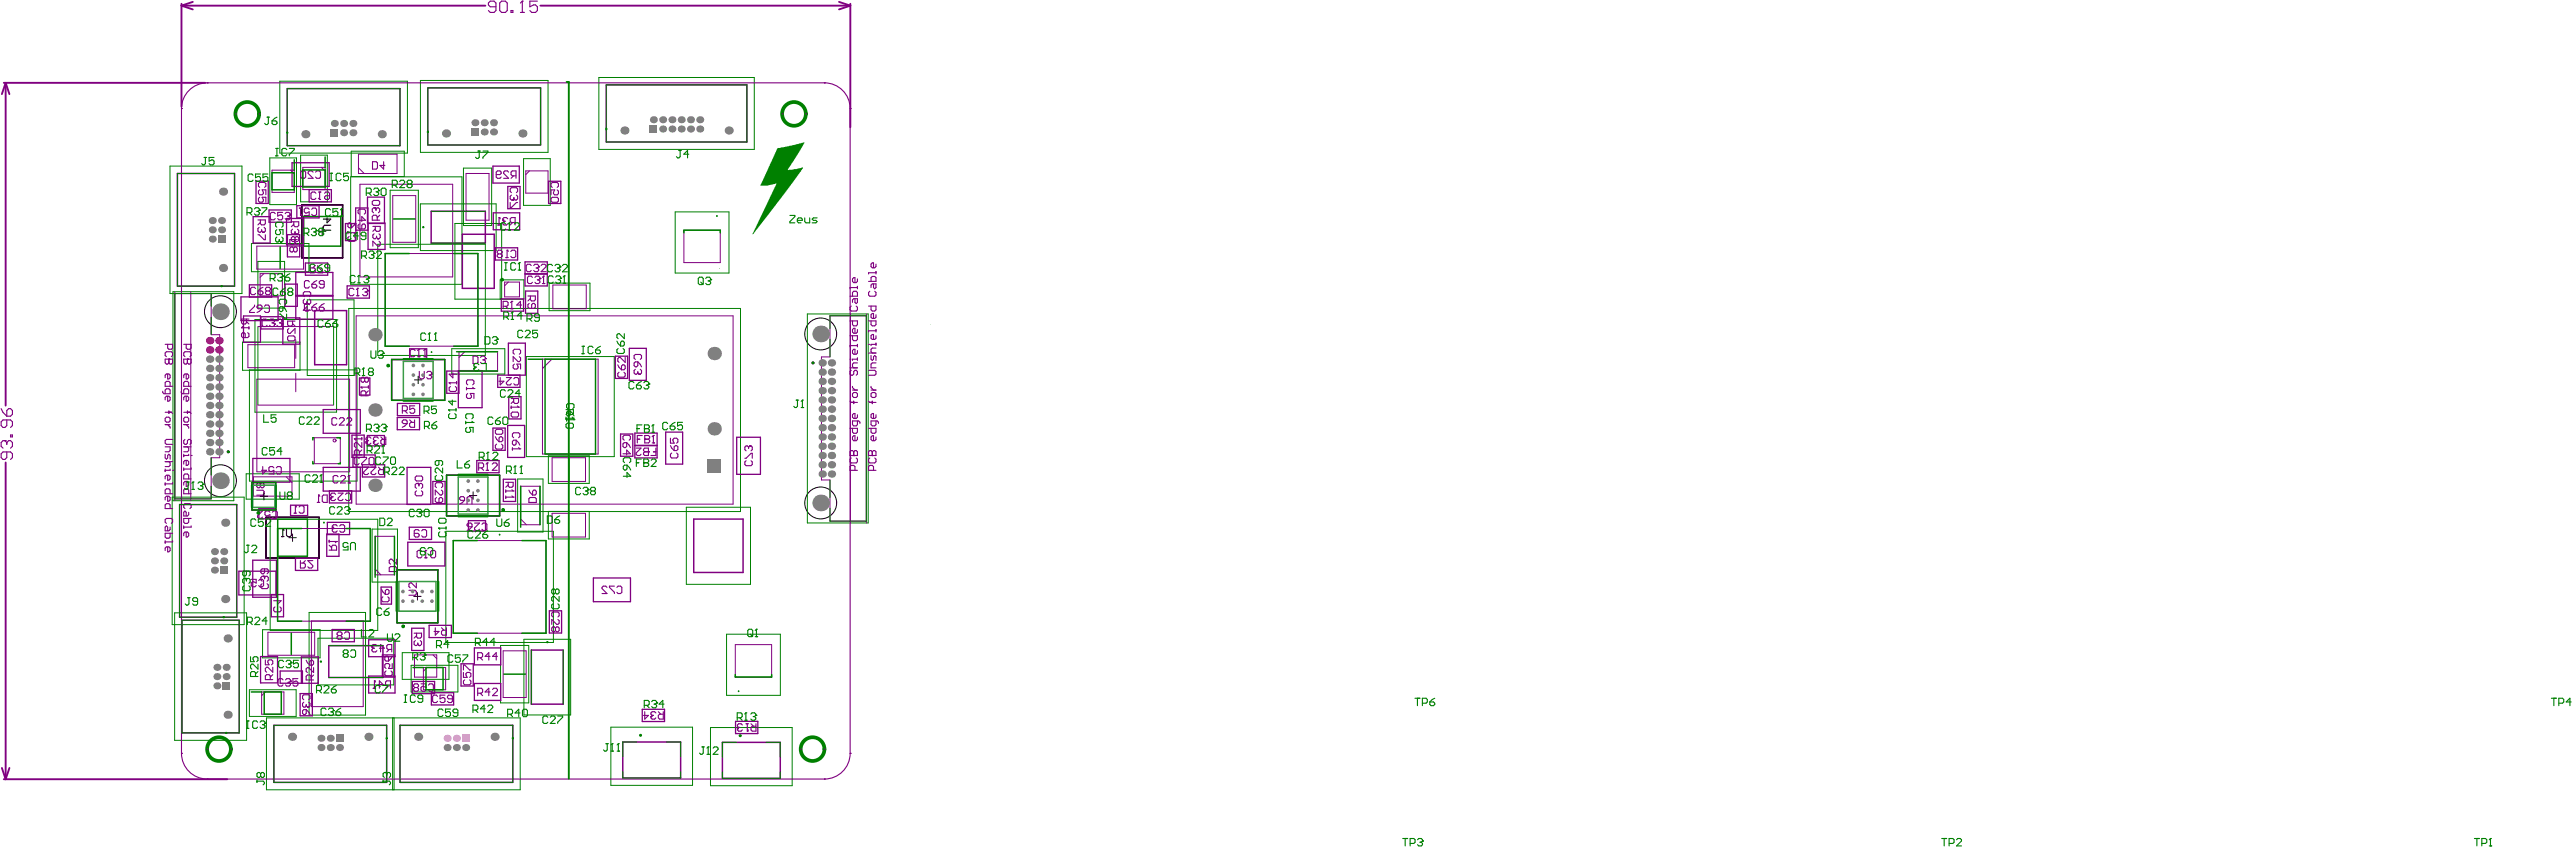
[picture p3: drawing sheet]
<svg xmlns="http://www.w3.org/2000/svg" width="1155mm" height="387mm" viewBox="0 0 1155 387" stroke-linecap="round" stroke-linejoin="round" font-family="sans-serif">
<g fill="none" stroke="#000" stroke-width=".45">
<path d="M142.9 103.7h3.3M144.5 102v3.4M131.2 239.4v3.3M129.6 241.1h3.3"/>
<circle cx="98.9" cy="139.8" r="7.2"/>
<circle cx="368.1" cy="149.7" r="7.2"/>
<circle cx="98.9" cy="215.5" r="7.2"/>
<circle cx="368.1" cy="225.5" r="7.2"/>
</g>
<path d="M136.2 97.1h16.6v13.3h-16.6zM124.6 232.8h13.3v16.6h-13.3z" fill="none" stroke="#008000" stroke-width=".67"/>
<g fill="none" stroke="#800080" stroke-width=".67">
<path d="M128.8 39.7h50.6v25.6h-50.6zM191.9 39.4h50.6v25.6h-50.6zM271.9 38.1h63.1v25.6h-63.1zM79.6 77.8h25.6v50.5h-25.6zM135.4 91.8h18.3v23.8h-18.3zM193.4 94.7h24.3v14.3h-24.3zM207.4 105h14.3v24.3h-14.3zM141.1 139.3h14.4v24.2h-14.4zM80.6 226.2h25.6v50.5h-25.6zM119.3 231.9h23.8v18.3h-23.8zM311.2 232.7h22.1v24h-22.1zM81.7 278.1h25.6v50.5h-25.6z"/>
<path d="M147.5 289.5h24.3v14.2h-24.3zM238.3 291.4h14.3v24.3h-14.3zM122.8 325.2h50.6v25.6h-50.6zM179.4 325.2h50.6v25.6h-50.6zM279.3 332.7h26v16.1h-26zM324 332.8h26v16.1h-26z"/>
</g>
<path d="M135.4 91.8h18.3v23.8h-18.3zM119.3 231.9h23.8v18.3h-23.8z" fill="none" stroke="#000" stroke-width=".67"/>
<path d="M146.7 97.7v2.2l1.7-1.7h-3.4M148.4 101h-2.8l-.6 .5v1.2l.6 .5h2.8M127.4 237.8l-.6-.6v3.4M128.5 237.2v2.8l.6 .6h1.1l.5-.6v-2.8M126.3 240.6h1.1" fill="none" stroke="#000" stroke-width=".5"/>
<circle cx="126.8" cy="237.2" r=".25" fill="#000"/>
<g fill="none" stroke="#008000" stroke-width=".45">
<path d="M125.5 36.4h57.2v32.2h-57.2zM188.6 36.1h57.2v32.2h-57.2zM268.6 34.7h69.7v32.3h-69.7zM76.3 74.5h32.2v57.1h-32.2zM121 70.8h12v20.9h-12zM134.8 69.5h12v21h-12zM157.3 79.3h49.9v48.2h-49.9zM157.5 67.8h23.8v11.4h-23.8zM207.9 75.4h12.6v25.7h-12.6zM234.8 71.1h12v21h-12zM175 85.3h12.6v25.7h-12.6zM188.6 91.4h33.9v20.9h-33.9z"/>
<path d="M302.8 95h24.2v27.4h-24.2zM112.8 109.2h25.8v12.6h-25.8zM115.7 117.2h12v20.9h-12zM169.4 109.5h48.3v49.9h-48.3zM77.6 130.8h27.3v93.7h-27.3zM137.8 134.4h21v33.9h-21zM156.4 138.3h175.7v91h-175.7zM224.4 134.1v-8.6h10.6v8.6h-31v-33.9h21v33.9M246.3 126.9h18.3v12.4h-18.3zM108.8 153.4h25.8v12.6h-25.8zM114.4 143.2h36.6v41.6h-36.6zM202.6 156.3h23.8v11.4h-23.8z"/>
<path d="M236.1 159.9h39.4v44.8h-39.4zM362.1 140.7h27.3v93.8h-27.3zM111.9 165.8h48.2v49.9h-48.2zM110.4 212.4h23.8v11.4h-23.8zM232.2 214.7h11.4v23.8h-11.4zM246 204.3h18.3v12.4h-18.3zM77.2 222.9h32.3v57.1h-32.3zM121.2 232.8h48.2v49.8h-48.2zM166.9 237.2h11.4v23.8h-11.4zM200 238.2h48.2v49.8h-48.2zM246 229.3v12.3h18.3v-12.3M307.8 227.4h28.8v34.6h-28.8z"/>
<path d="M78.3 274.8h32.3v57.1h-32.3zM138.6 274.6h25.4v46h-25.4zM117.8 282.3h25.8v12.6h-25.8zM142.6 286.1h34v21h-34zM180.4 292.6h21v12h-21zM184.4 298.3h21v11.9h-21zM224.5 289.4h12.7v25.7h-12.7zM235 286.6h21v33.9h-21zM325.9 284.3h24.1v27.4h-24.1zM111.9 309.2h20.9v12h-20.9zM119.5 321.9h113.8v32.2h-113.8zM176.1 321.9v32.2"/>
<path d="M176.8 321.9v32.2M274 326h36.6v26.1h-36.6zM318.7 326.2h36.6v26.1h-36.6z"/>
</g>
<g fill="none" stroke="#800080" stroke-width=".45">
<path d="M122 76.3h10v10h-10zM130.3 76.3l1.7 1.6M135.8 75h10v10h-10zM144.2 75l1.6 1.7M160.8 75.2l2.6 2.6M160.8 69.1h17.3v8.7h-17.3zM209 77.8h10.4v20.9h-10.4zM235.8 76.6h10v10h-10zM237.5 76.6l-1.7 1.7M161.4 82.6h41.7v41.5h-41.7zM176.2 87.7h10.3v20.9h-10.3zM115.2 110.3h21v10.3h-21z"/>
<path d="M172.8 113.7h41.6v41.5h-41.6zM306.8 103.2h16.3v14.5h-16.3zM78.4 130.8v93.7M78.4 131.6h16.3v18.5h3.8v55.1h-3.8v18.5h-16.3M85.6 130.8v93.7M116.7 122.7h10v10h-10zM118.3 122.7l-1.6 1.6M226.3 126.5h6.7v6.6h-6.7zM228 126.5l-1.7 1.6M248 127.8h15v10.6h-15zM111.2 154.5h21v10.3h-21zM115.7 146.4h33.9"/>
<path d="M132.7 152.4v8.3M159.8 141.6h169v84.4h-169zM205.9 157.7h17.3v8.6h-17.3zM208.5 157.7l-2.6 2.6M381.4 140.7v93.8M388.6 141.6h-16.3v18.4h-3.8v55.2h3.8v18.4h16.3M388.6 140.7v93.8M115.2 170h41.6v41.5h-41.6zM132.7 167.3v8.3M243.3 161h25v42.6h-25zM247.5 161l-4.2 4.2M115.7 181.6h33.9"/>
<path d="M141 196.2h11.6v11.7h-11.6zM113.7 213.8h17.3v8.6h-17.3zM128.4 213.8l2.6 2.5M233.5 218h8.7v17.3h-8.7zM247.6 205.2h15v10.6h-15zM124.5 236.9h41.6v41.6h-41.6zM233.5 232.7l2.6 2.6M247.6 230.1h15v10.7h-15zM168.3 240.4h8.6v17.3h-8.6zM168.3 255.1l2.5 2.6M203.3 242.3h41.6v41.6h-41.6zM139.7 278.4v38.4h23.2v-38.4"/>
<path d="M120.2 283.5h20.9v10.3h-20.9zM185.9 293.6h10v10h-10zM189.9 299.3h10v9.9h-10zM191.6 299.3l-1.7 1.6M194.2 293.6l1.7 1.7M225.7 291.8h10.3v20.9h-10.3zM329.8 289h16.3v14.5h-16.3zM117.4 310.2h9.9v10h-9.9zM119 310.2l-1.6 1.7"/>
</g>
<g fill="none" stroke="#800080" stroke-width=".58">
<path d="M131 73h16.6v10.6h-16.6zM221.1 74.5h11.8v7.6h-11.8zM113.5 97.1h7.7v11.8h-7.7zM114.8 81.2h5.5v10h-5.5zM120.7 94.1h10v5.5h-10zM128.5 98h7.6v11.8h-7.6zM133.1 92.2h10v5.5h-10zM138.7 85h9.9v5.5h-9.9zM164.8 88.4h7.6v11.8h-7.6zM221.3 95.4h11.8v7.6h-11.8zM227.8 83.6h5.5v10h-5.5zM246.1 81.3h5.5v9.9h-5.5z"/>
<path d="M128.9 105.2h5.5v10h-5.5zM137 117.9h10v5.5h-10zM159.5 103.2h5.5M165.1 100h7.6v11.8h-7.6l-.1-18.6h-5.5l.1 14.7h-4.6v-7.7h4.6M222.2 111.1h10v5.5h-10zM235.5 117.4h10v10.8h-10zM108.1 133.1h16.6v10.6h-16.6zM111.9 127.7h9.9v5.5h-9.9zM127.9 127.4h5.5v10h-5.5zM132.7 132.4h16.6M132.7 122.1h16.6v21h-16.6zM132.7 132.8h16.6"/>
<path d="M155.7 128.2h10v5.5h-10zM224.8 134h10v5.5h-10zM235.5 122.7h10M235.5 122.9h10M235.7 130.5h5.5v10h-5.5zM109.2 141.7h7.6v11.8h-7.6zM117 142h10v5.5h-10zM126.9 142.5h7.6v11.8h-7.6zM183.7 156.4h7.7v4.6h-7.7zM276 159.7h5.5v10h-5.5zM282.3 156.2h7.6v14.3h-7.6zM161.2 169.5h4.7v7.6h-4.7z"/>
<path d="M200.4 166.4h5.5v9.9h-5.5zM205.6 166.2h10.6v16.6h-10.6zM228.2 177.8h5.5v10h-5.5zM233.2 168.2v5.5h-10v-5.5h12.4v-14.4h-7.6v14.4M145 183.6h16.6v10.6h-16.6zM157.9 195.1h5.5v9.9h-5.5zM164.8 195.2h7.6v4.7h-7.6zM178.2 187.2h10v5.5h-10zM178.3 180.9h9.9v5.5h-9.9zM221.1 191.9h5.5v10h-5.5zM227.7 190.7h7.6v14.4h-7.6zM278.3 194.6h5.5v9.9h-5.5z"/>
<path d="M284.8 199.8h9.9v5.5h-9.9zM284.8 194.2h9.9v5.4h-9.9zM298.6 193.7h7.6v14.4h-7.6zM330.4 196h10.7v16.7h-10.7zM113.4 205.5h16.6v10.7h-16.6zM145 209.5h16.6v10.7h-16.6zM158.3 204h10v5.4h-10zM162.6 208.4h9.9v5.4h-9.9zM182.6 209.5h10.6v16.6h-10.6zM194.1 215.8h5.5v10h-5.5zM213.9 206.5h10v5.4h-10zM225.8 214.9h5.5v9.9h-5.5z"/>
<path d="M116.1 228h7.7v4.6h-7.7zM130.3 226.5h7.7v4.6h-7.7zM146.6 239.4h5.4v10h-5.4zM146.8 234.2h10v5.5h-10zM147.8 220h9.9v5.5h-9.9zM183.6 236.4h10v5.4h-10zM210.1 233.4h7.7v4.7h-7.7zM107.1 256.1h16.7v10.6h-16.7zM113.4 251.2h10.6v16.6h-10.6zM132.5 250.3h10v5.4h-10zM182.9 243.1h16.7v10.6h-16.7zM266.2 259.1h16.6v10.7h-16.6z"/>
<path d="M121.7 266.5h5.5v10h-5.5zM170.9 263.2h4.7v7.6h-4.7zM246.4 273.8h5.5v10h-5.5zM116.9 294.3h7.6v11.9h-7.6zM149 282.2h10v5.5h-10zM165.3 286.8h11.9v7.6h-11.9zM171.5 293.6h5.5v10h-5.5zM184.7 281.7h5.5v9.9h-5.5zM192.5 280.4h10v5.4h-10zM206.8 297.6h5.5v10h-5.5zM212.8 290.5h11.8v7.6h-11.8zM134.6 310.9h5.5v10h-5.5z"/>
<path d="M135.7 306.3v-5.5h-10v5.5h17.1v-11.8h-7.6v11.8M165.3 303.1h11.9v7.6h-11.9zM185 305.5h9.9v5.5h-9.9zM193.5 310.6h10v5.4h-10zM212.8 306.4h11.8v7.6h-11.8zM288.1 318h10v5.5h-10zM329.9 323.4h10v5.5h-10z"/>
</g>
<g fill="none" stroke="#800080" stroke-width=".85">
<path d="M81.4 2.5l5.1 1.7M81.4 2.5h136.3M81.4 1.7v46.1M86.5 .8l-5.1 1.7M242.4 2.5h139M376.3 .8l5.1 1.7M381.4 2.5l-5.1 1.7M381.4 1.7v55.4M1.7 37.1h90.4M2.5 37.1l1.7 5.1M2.5 37.1l-1.7 5.1M2.5 37.1v144.8"/>
<path d="M2.5 207.3v142M.8 344.3l1.7 5M1.7 349.3h100.2M4.2 344.3l-1.7 5"/>
</g>
<path d="M167.5 198.1v.6l.6 .5h1.1l.5-.5M170.8 195.9l1.1 1.1M173 195.9v3.3h-1.6l-.6-.5v-1.1l.6-.6h1.6M180.4 188.8l.6-.6h1.1l.5 .6v1.1h-1.6l-.6-.5zM182.6 189.9l-2.2 1.7M183.7 188.2l1.1 1.2M186 188.2v3.4h-1.7l-.6-.6v-1.1l.6-.5h1.7M214.3 294.8h1.6l.6-.5v-1.1l-.6-.6h-1.6v3.3M215.4 294.8l1.1 1.1M219.8 294.3h-2.2l1.6-1.7v3.3M223.1 294.3h-2.2l1.7-1.7v3.3" fill="none" stroke="#800080" stroke-width=".5"/>
<circle cx="167.5" cy="198.1" r=".25" fill="#800080"/>
<path d="M164.2 198.1v.6l.5 .5h1.1l.6-.5M168.1 197.6l-.6 .5M168.1 197.6h.5M169.7 196.5l-.5-.6h-1.1l-.6 .6v.5l.6 .6" fill="none" stroke="#800080" stroke-width=".5"/>
<circle cx="164.2" cy="198.1" r=".25" fill="#800080"/>
<path d="M164.7 197.6l-.5 .5M164.7 197.6h.6M166.4 196.5l-.6-.6h-1.1l-.5 .6v.5l.5 .6M389.6 204.2h3.3v-1.6l-.5-.6h-.6l-.5 .6v1.6M390.1 205.3l-.5 .6v1.1l.5 .5h2.3l.5-.5v-1.1l-.5-.6M391.8 210.9v-1.7l-.5-.6h-1.2l-.5 .6v1.7h3.3" fill="none" stroke="#800080" stroke-width=".5"/>
<circle cx="391.3" cy="204.2" r=".25" fill="#800080"/>
<g fill="none" stroke="#800080" stroke-width=".5">
<path d="M389.6 158.3h3.3M390.7 159.4v1.6l.6 .6 .5-.6v-1.1l.6-.5 .5 .5v1.7M392.9 153.8v1.1M392.9 154.4h-2.2v.5M392.9 156.1h-1.6l-.6 .5v1.1l.6 .6M389.6 166h2.8l.5 .6v1.1l-.5 .5h-2.8M389.6 179.9l.5 .5h2.8M390.7 176.5l.6-.5h1.1l.5 .5v1.1l-.5 .6h-1.1l-.6-.6zM390.7 173.2v.6l1.1 1.1M390.7 174.9h2.2M391.3 179.9v1.1M392.9 162.7h-1.6l-.6 .5v1.7h2.2"/>
<path d="M389.6 192h3.3v1.7l-.5 .6h-1.1l-.6-.6v-1.7M392.9 185.9v1.2l-.5 .5h-1.1l-.6-.5v-1.2l.6-.5h.5v2.2M392.9 188.7v1.7l-.5 .5h-1.1l-.6-.5v-1.7h2.8l.5 .6v.5M392.9 195.9v1.1l-.5 .6h-1.1l-.6-.6v-1.1l.6-.5h.5v2.2M389.6 204.2v-1.6l.5-.6h.6l.6 .6v1.6"/>
</g>
<circle cx="389.6" cy="154.4" r=".25" fill="#800080"/>
<g fill="none" stroke="#800080" stroke-width=".5">
<path d="M392.9 118.4v1.1l-.5 .6h-1.1l-.6-.6v-1.1l.6-.6h.5v2.3M389.6 126.2h3.3v-1.7l-.5-.6h-1.1l-.6 .6v1.7M389.6 137.2h3.3v1.7l-.5 .5h-1.1l-.6-.5v-1.7M390.1 130.6l-.5 .5v1.1l.5 .6h2.3l.5-.6v-1.1l-.5-.5M391.8 127.3v1.6l.6 .6 .5-.6v-1.6h-1.6l-.6 .5v1.1M392.9 121.7v1.1M392.9 122.3h-3.3v.5M389.6 143.9h3.3v1.6l-.5 .6h-1.1l-.6-.6v-1.6M392.9 141.1v1.1l-.5 .6h-1.1l-.6-.6v-1.1l.6-.6h.5v2.3M392.9 147.7v1.2M392.9 150.5v1.1l-.5 .6h-1.1l-.6-.6v-1.1l.6-.5h.5v2.2M392.9 148.3h-3.3v.6"/>
<path d="M381.3 204.2h3.3v-1.6l-.6-.6h-.5l-.6 .6v1.6M381.8 205.3l-.5 .6v1.1l.5 .5h2.2l.6-.5v-1.1l-.6-.6M383.5 210.9v-1.7l-.6-.6h-1.1l-.5 .6v1.7h3.3"/>
</g>
<circle cx="382.9" cy="204.2" r=".25" fill="#800080"/>
<g fill="none" stroke="#800080" stroke-width=".5">
<path d="M381.3 179.9l.5 .5h2.8M381.3 164.9h3.3M381.8 166l-.5 .6v1.1l.5 .5h.6l.5-.5v-1.1l.6-.6h.5l.6 .6v1.1l-.6 .5M382.4 176.5l.5-.5h1.1l.6 .5v1.1l-.6 .6h-1.1l-.5-.6zM382.4 173.2v.6l1.1 1.1M382.4 174.9h2.2M382.9 179.9v1.1M384.6 160.5v1.1M384.6 161h-2.2v.6M384.6 162.7h-1.7l-.5 .5v1.2l.5 .5M381.3 192h3.3v1.7l-.6 .6h-1.1l-.5-.6v-1.7M384.6 185.9v1.2l-.6 .5h-1.1l-.5-.5v-1.2l.5-.5h.6v2.2"/>
<path d="M384.6 188.7v1.7l-.6 .5h-1.1l-.5-.5v-1.7h2.7l.6 .6v.5M384.6 195.9v1.1l-.6 .6h-1.1l-.5-.6v-1.1l.5-.5h.6v2.2M381.3 204.2v-1.6l.5-.6h.6l.5 .6v1.6"/>
</g>
<circle cx="381.3" cy="161" r=".25" fill="#800080"/>
<g fill="none" stroke="#800080" stroke-width=".5">
<path d="M381.3 132.8h3.3v-1.7l-.6-.5h-1.1l-.5 .5v1.7M381.8 137.2l-.5 .6v1.1l.5 .5h2.2l.6-.5v-1.1l-.6-.6M383.5 133.9v1.7l.5 .5 .6-.5v-1.7h-1.7l-.5 .6v1.1M384.6 125v1.2l-.6 .5h-1.1l-.5-.5v-1.2l.5-.5h.6v2.2M384.6 128.4v1.1M384.6 128.9h-3.3v.6M82.4 154.4h3.3v1.6l-.5 .6h-1.1l-.6-.6v-1.6M83 159.9l-.6-.5v-1.2l.6-.5h2.2l.5 .5v1.2l-.5 .5M381.3 143.9h3.3v1.6l-.6 .6h-1.1l-.5-.6v-1.6M381.3 150.5h3.3v1.7l-.6 .5h-1.1l-.5-.5v-1.7M384.6 147.7v1.2l-.6 .5h-1.1l-.5-.5v-1.2l.5-.5h.6v2.2M384.6 154.4v1.1"/>
<path d="M384.6 157.2v1.1l-.6 .5h-1.1l-.5-.5v-1.1l.5-.6h.6v2.2M384.6 154.9h-3.3v.6M84.1 161v1.7l-.6 .5h-.5l-.6-.5v-1.7h3.3"/>
</g>
<circle cx="84.1" cy="161" r=".25" fill="#800080"/>
<g fill="none" stroke="#800080" stroke-width=".5">
<path d="M81.3 175.4v.6l.6 .5h2.7v-1.6l-.5-.6h-1.1l-.6 .6v1.6M83.5 167.7v2.2h.6l.5-.6v-1.1l-.5-.5h-1.1l-.6 .5v1.1M83.5 177.6v2.2h.6l.5-.5v-1.1l-.5-.6h-1.1l-.6 .6v1.1M84.1 161v1.7l.5 .5h.6l.5-.5v-1.7M84.6 173.2v-1.7l-.5-.5h-1.1l-.6 .5v1.7h3.3M82.4 187.6l.6-.6h1.1l.5 .6v1.1l-.5 .6h-1.1l-.6-.6zM82.4 184.8h2.8l.5 .6M82.4 190.4h2.2M83 197l-.6 .6v1.1l.6 .5h.5l.6-.5v-1.1l.5-.6h.6l.5 .6v1.1l-.5 .5M83.5 190.4l1.1 1.1v.5M84.1 184.3v1.1M82.4 203.6v1.2"/>
<path d="M82.4 200.3h3.3M84.1 200.3l.5 .6v1.1l-.5 .5h-1.7M84.6 203.6v.6h-2.2"/>
</g>
<circle cx="85.7" cy="204.2" r=".25" fill="#800080"/>
<g fill="none" stroke="#800080" stroke-width=".5">
<path d="M74.1 154.4h3.3v1.6l-.5 .6h-1.1l-.6-.6v-1.6M74.6 159.9l-.5-.5v-1.2l.5-.5h2.3l.5 .5v1.2l-.5 .5M75.8 161v1.7l-.6 .5h-.6l-.5-.5v-1.7h3.3M82.4 209.7v1.1M83.5 206.4v2.2h.6l.5-.5v-1.1l-.5-.6h-1.1l-.6 .6v1.1M83.5 215.8v2.2h.6l.5-.5v-1.1l-.5-.6h-1.1l-.6 .6v1.1M84.6 214.7v-1.6l-.5-.6h-1.1l-.6 .6v1.6h3.3M85.7 209.7v.6h-3.3M82.4 235.8v1.1M83 228l-.6-.5v-1.2l.6-.5h2.2l.5 .5v1.2l-.5 .5M83.5 238.5v2.2h.6l.5-.5v-1.1l-.5-.6h-1.1l-.6 .6v1.1M84.6 221.4v-1.7l-.5-.6h-1.1l-.6 .6v1.7h3.3"/>
<path d="M84.6 229.7v1.1l-.5 .5h-1.7v-1.6l.6-.6 .5 .6v1.6M84.6 232.4v1.7l-.5 .6h-1.1l-.6-.6v-1.7h3.3M85.7 235.8v.5h-3.3"/>
</g>
<circle cx="75.8" cy="161" r=".25" fill="#800080"/>
<g fill="none" stroke="#800080" stroke-width=".5">
<path d="M73 175.4v.6l.5 .5h2.8v-1.6l-.5-.6h-1.2l-.5 .6v1.6M75.2 167.7v2.2h.6l.5-.6v-1.1l-.5-.5h-1.2l-.5 .5v1.1M75.2 177.6v2.2h.6l.5-.5v-1.1l-.5-.6h-1.2l-.5 .6v1.1M75.8 161v1.7l.5 .5h.6l.5-.5v-1.7M76.3 173.2v-1.7l-.5-.5h-1.2l-.5 .5v1.7h3.3M74.1 187.6l.5-.6h1.2l.5 .6v1.1l-.5 .6h-1.2l-.5-.6zM74.1 184.8h2.8l.5 .6M74.1 190.4h2.2M75.2 190.4l1.1 1.1v.5M75.8 184.3v1.1M77.4 197h-2.8l-.5 .6v1.1l.5 .5h2.8M74.1 203.6v1.7l.5 .6 .6-.6v-1.1l.6-.6 .5 .6v1.7"/>
<path d="M74.1 210.3v1.1M74.1 200.3h2.2v1.7l-.5 .5h-1.7M74.1 207h3.3M75.8 207l.5 .5v1.1l-.5 .6h-1.7M76.3 210.3v.5h-2.2"/>
</g>
<circle cx="77.4" cy="210.8" r=".25" fill="#800080"/>
<g fill="none" stroke="#800080" stroke-width=".5">
<path d="M74.1 216.4v1.1M75.2 213.1v2.2h.6l.5-.6v-1.1l-.5-.5h-1.2l-.5 .5v1.1M77.4 216.4v.5h-3.3M290.9 202.6h-1.7l-.6-.6v-.6l.6-.5h1.7v3.3M293.1 202.6h1.1M294.2 200.9v3.3h-2.2M74.6 234.7l-.5-.6v-1.1l.5-.6h2.3l.5 .6v1.1l-.5 .6M75.2 222.5v2.2h.6l.5-.6v-1.1l-.5-.5h-1.2l-.5 .5v1.1M76.3 221.4v-1.7l-.5-.6h-1.2l-.5 .6v1.7h3.3M76.3 228v-1.7l-.5-.5h-1.2l-.5 .5v1.7h3.3M76.3 236.3v1.1l-.5 .6h-1.7v-1.7l.5-.5 .6 .5v1.7M76.3 239.1v1.6l-.5 .6h-1.2l-.5-.6v-1.6h3.3"/>
<path d="M74.1 242.4v1.1M75.2 245.2v2.2h.6l.5-.6v-1.1l-.5-.5h-1.2l-.5 .5v1.1M77.4 242.4v.6h-3.3"/>
</g>
<circle cx="290.9" cy="202.6" r=".25" fill="#800080"/>
<path d="M151.6 213.7l-.5-.5h-1.1l-.6 .5v2.3l.6 .5h1.1l.5-.5M152.7 213.7l.6-.5h1.1l.6 .5v.6l-2.3 2.2h2.3M156.1 216.5h1.1M156.6 213.2v3.3M237.2 219.7l1.7 2.2M285.3 200.9h2.2l-2.2 2.2v.6l.6 .5h1.1l.5-.5M290.9 202.6h-1.7l-.6 .5v.6l.6 .5h1.7M237.2 223.6l.6-.6h2.2l.6 .6v1.7h-3.4zM238.9 220.3l.5-.6h.6l.6 .6v1.1l-.6 .5h-1.1z" fill="none" stroke="#800080" stroke-width=".5"/>
<circle cx="156.6" cy="213.2" r=".25" fill="#800080"/>
<g fill="none" stroke="#800080" stroke-width=".5">
<path d="M300.7 196.5v2.2h1.7l-.6-1.1v-.6l.6-.5h1.1l.6 .5v1.1l-.6 .6M300.7 199.8l1.7 2.2M156.6 213.2l-.5 .5M161.1 205.6l-.6-.6h-1.1l-.5 .6v2.2l.5 .6h1.1l.6-.6M162.2 205h2.2v.6l-2.2 2.2v.6M165.5 205.6l.6-.6h1.1l.6 .6v2.2l-.6 .6h-1.1l-.6-.6zM301.3 203.1l-.6 .6v1.1l.6 .5h2.2l.6-.5v-1.1l-.6-.6M302.4 200.3l.5-.5h.6l.6 .5v1.1l-.6 .6h-1.1zM115.5 229.1h2.2l-2.2 2.2v.5l.6 .6h1.1l.5-.6M121.1 229.6l-.6-.5h-1.1l-.6 .5v1.1l.6 .6 1.7-.6v1.7h-2.3M122.2 229.6l.5-.5h1.1l.6 .5v2.2l-.6 .6h-1.1l-.5-.6M131.9 230.1h1.1"/>
<path d="M132.5 226.7v3.4M134.2 227.3l.5-.6h1.1l.6 .6v2.2l-.6 .6h-1.1l-.5-.6"/>
</g>
<circle cx="132.5" cy="226.7" r=".25" fill="#800080"/>
<path d="M132.5 226.7l.5 .6M151.3 235.8l-.6-.5h-1.1l-.6 .5v.6M152.4 235.8l.5-.5h1.1l.6 .5v2.2l-.6 .6h-1.1l-.5-.6" fill="none" stroke="#800080" stroke-width=".5"/>
<circle cx="149" cy="236.4" r=".25" fill="#800080"/>
<g fill="none" stroke="#800080" stroke-width=".5">
<path d="M149 236.4l.6 .5M149.6 236.9h.6M149.6 236.9l-.6 .6v.5l.6 .6h1.1l.6-.6M188 238l-.5-.6h-1.1l-.6 .6v2.2l.6 .6h1.1l.5-.6v-.5l-.5-.6h-1.7M189.1 238l.6-.6h1.1l.5 .6v2.2l-.5 .6h-1.1l-.6-.6M112.7 259.7h2.2v1.7l-1.1-.6h-.6l-.5 .6v1.1l.5 .6h1.2l.5-.6M189.3 247.3l-.6-.5h-1.1l-.5 .5v2.2l.5 .6h1.1l.6-.6M190.4 250.1h1.1M191 246.8v3.3M116 260.3l.6-.6h1.1l.5 .6v2.2l-.5 .6h-1.1l-.6-.6M123.3 272.1l-.5 .5v1.1l.5 .6h2.2l.6-.6v-1.1l-.6-.5M124.4 268.8v2.2l1.7-1.7h-3.3"/>
<path d="M171.2 264.3l1.6 2.2M171.7 267.6l-.5 .5v1.1l.5 .6h2.3l.5-.6v-1.1l-.5-.5M172.8 264.8l.6-.5h.6l.5 .5v1.1l-.5 .6h-1.2zM151.7 285l-.5 .5v.6l.5 .5h1.2l.5-.5v-.6l-.5-.5M151.7 285l-.5-.6v-.5l.5-.6h1.2l.5 .6v.5l-.5 .6M151.7 285h1.2M154.5 283.9l.6-.6h1.1l.5 .6v2.2l-.5 .5h-1.1l-.6-.5"/>
</g>
<circle cx="191" cy="246.8" r=".25" fill="#800080"/>
<path d="M186.2 157.2l-.6-.6h-1.1l-.5 .6v2.2l.5 .5h1.1l.6-.5M187.3 159.9h1.1M187.9 156.6v3.3M191 246.8l-.6 .5M193.2 247.3l.5-.5h1.1l.6 .5v2.2l-.6 .6h-1.1l-.5-.6z" fill="none" stroke="#800080" stroke-width=".5"/>
<circle cx="187.9" cy="156.6" r=".25" fill="#800080"/>
<path d="M187.9 156.6l-.6 .6M190.1 159.9h1.1M190.6 156.6v3.3" fill="none" stroke="#800080" stroke-width=".5"/>
<circle cx="190.6" cy="156.6" r=".25" fill="#800080"/>
<path d="M158.8 129.8l-.6-.5h-1.1l-.6 .5v2.2l.6 .6h1.1l.6-.6M159.9 132.6h1.1M160.4 129.3v3.3M190.6 156.6l-.5 .6" fill="none" stroke="#800080" stroke-width=".5"/>
<circle cx="160.4" cy="129.3" r=".25" fill="#800080"/>
<path d="M160.4 129.3l-.5 .5M162.6 129.8l.6-.5h1.1l.6 .5v.6" fill="none" stroke="#800080" stroke-width=".5"/>
<circle cx="164.9" cy="130.4" r=".25" fill="#800080"/>
<path d="M163.7 130.9h.6M164.3 130.9l.6 .6v.5l-.6 .6h-1.1l-.6-.6M164.9 130.4l-.6 .5M201.5 171.6h3.3M202 173.3l-.5 .5v1.1l.5 .6h2.2l.6-.6v-1.1l-.6-.5M204.8 171.1v1.1" fill="none" stroke="#800080" stroke-width=".5"/>
<circle cx="201.5" cy="171.6" r=".25" fill="#800080"/>
<path d="M201.5 171.6l.5 .6M203.1 167.2v2.2l-1.6-1.7h3.3M209.2 173.6v1.1M209.2 174.2h3.4M209.8 172.5l-.6-.5v-1.1l.6-.6h2.2l.6 .6v1.1l-.6 .5" fill="none" stroke="#800080" stroke-width=".5"/>
<circle cx="212.6" cy="174.2" r=".25" fill="#800080"/>
<path d="M156 103.8v1.1M156 104.3h3.4M156.6 106l-.6 .5v1.1l.6 .6h2.2l.6-.6v-1.1l-.6-.5M209.8 176.4l-.6 .6v1.1l.6 .5h1.1l.6-.5-.6-1.7h1.7v2.2M212 173.6l.6 .6" fill="none" stroke="#800080" stroke-width=".5"/>
<circle cx="159.4" cy="104.3" r=".25" fill="#800080"/>
<path d="M159.4 99.9l-1.7 2.2M156 100.4l.6-.5h.6l.5 .5v1.7h-1.1l-.6-.6zM159.4 104.3l-.6 .6M226.9 115.5h1.1M227.5 112.2v3.3M229.1 112.7l.6-.5h1.1l.5 .5v2.2l-.5 .6h-1.1l-.6-.6" fill="none" stroke="#800080" stroke-width=".5"/>
<circle cx="227.5" cy="112.2" r=".25" fill="#800080"/>
<path d="M141.7 86.7l-.6-.6h-1.1l-.5 .6v2.2l.5 .5h1.1l.6-.5M142.8 86.1h1.1M143.4 86.1v3.3M223.6 113.8l-.6-.5v-.6l.6-.5h1.1l.5 .5v.6l-.5 .5M223.6 113.8l-.6 .6v.5l.6 .6h1.1l.5-.6v-.5l-.5-.6M223.6 113.8h1.1M227.5 112.2l.5 .5" fill="none" stroke="#800080" stroke-width=".5"/>
<circle cx="143.4" cy="89.4" r=".25" fill="#800080"/>
<g fill="none" stroke="#800080" stroke-width=".5">
<path d="M134.9 77.2l.5-.6h1.1l.6 .6v2.2l-.6 .5h-1.1l-.5-.5zM140.4 77.2l-.5-.6h-1.1l-.6 .6v.5l2.2 2.2h-2.2M141.5 77.2l.6-.6h1.1l.6 .6v2.2l-.6 .5h-1.1l-.6-.5M142.8 88.9l.6 .5M145.6 86.7l.5-.6h1.1l.6 .6v2.2l-.6 .5h-1.1l-.5-.5v-.6l.5-.5h1.7M187.4 216.7h-.6l-.6 .6v1.1l.6 .5M195.8 218.6l-.6-.5v-1.1l.6-.6h2.2l.6 .6v1.1l-.6 .5M198 219.7l.6 .6v1.1l-.6 .5h-.6l-2.2-2.2v2.2M186.8 220.1l-.6 .5v1.1l.6 .6h2.2l.6-.6v-1.1l-.6-.5M195.8 223l-.6 .6v1.1l.6 .6h2.2l.6-.6v-1.1l-.6-.6h-.6l-.5 .6v1.7M209.5 235.1l.6-.6h1.1l.5 .6v1.1h-1.6l-.6-.6zM211.7 236.2l-2.2 1.6"/>
<path d="M212.8 234.5h2.3l-2.3 2.2v.6l.6 .5h1.1l.6-.5M216.2 235.1l.5-.6h1.1l.6 .6v2.2l-.6 .5h-1.1l-.5-.5M248 276.6l-.5-.6v-1.1l.5-.5h2.3l.5 .5v1.1l-.5 .6M250.3 277.7l.5 .6v1.1l-.5 .5h-.6l-2.2-2.2v2.2M249.1 281.6l.6-.6h.6l.5 .6v1.1l-.5 .5h-.6l-.6-.5M249.1 281.6l-.5-.6h-.6l-.5 .6v1.1l.5 .5h.6l.5-.5M249.1 281.6v1.1"/>
</g>
<circle cx="187.4" cy="216.7" r=".25" fill="#800080"/>
<path d="M238.8 124.4l-.5-.6h-1.1l-.6 .6v2.2l.6 .5h1.1l.5-.5M239.9 124.4l.6-.6h1.1l.6 .6v.5M186.2 214l.6-.6h2.2l.6 .6v1.1l-.6 .5h-2.2l-.6-.5zM187.4 216.7l.5 .6M187.9 217.3v.5M187.9 217.3l.6-.6h.5l.6 .6v1.1l-.6 .5" fill="none" stroke="#800080" stroke-width=".5"/>
<circle cx="242.2" cy="124.9" r=".25" fill="#800080"/>
<path d="M241 125.5h.6M241.6 125.5l.6 .5v.6l-.6 .5h-1.1l-.6-.5M242.2 124.9l-.6 .6M243.3 127.1h1.1M243.8 123.8v3.3" fill="none" stroke="#800080" stroke-width=".5"/>
<circle cx="243.8" cy="123.8" r=".25" fill="#800080"/>
<path d="M238.3 119l-.6-.5h-1.1l-.5 .5v2.3l.5 .5h1.1l.6-.5M239.4 119l.5-.5h1.1l.6 .5v.6M243.8 123.8l-.5 .6" fill="none" stroke="#800080" stroke-width=".5"/>
<circle cx="241.6" cy="119.6" r=".25" fill="#800080"/>
<path d="M241.6 119.6l-.6 .5M242.7 119l.6-.5h1.1l.5 .5v.6l-2.2 2.2h2.2M240.5 120.1h.5M241 120.1l.6 .6v.6l-.6 .5h-1.1l-.5-.5M119.8 143.6l-.6-.5h-1.1l-.5 .5v2.2l.5 .6h1.1l.6-.6M123.1 145.3v.5l-.5 .6h-1.1l-.6-.6" fill="none" stroke="#800080" stroke-width=".5"/>
<circle cx="123.1" cy="145.3" r=".25" fill="#800080"/>
<path d="M120.9 143.6l.6-.5h1.1l.5 .5v.6l-.5 .5M122 144.7h.6M122.6 144.7l.5 .6M126.4 145.3v.5l-.5 .6h-1.1l-.6-.6" fill="none" stroke="#800080" stroke-width=".5"/>
<circle cx="126.4" cy="145.3" r=".25" fill="#800080"/>
<path d="M136.6 134.1l-.6 .6v1.1l.6 .5h.5M136.6 133l-.6-.6v-1.1l.6-.5h2.2l.6 .5v1.1l-.6 .6M124.2 143.6l.6-.5h1.1l.5 .5v.6l-.5 .5M125.3 144.7h.6M125.9 144.7l.5 .6" fill="none" stroke="#800080" stroke-width=".5"/>
<circle cx="137.1" cy="136.3" r=".25" fill="#800080"/>
<path d="M137.7 135.8l-.6 .5M137.7 135.2v.6M138.8 134.1l.6 .6v1.1l-.6 .5h-.5l-.6-.5M139.4 139.1h-3.4l1.7-1.7v2.2M126.9 304.8l-.5-.5h-1.1l-.6 .5v2.2l.6 .6h1.1l.5-.6M128.1 304.8l.5-.5h1.1l.6 .5v.6" fill="none" stroke="#800080" stroke-width=".5"/>
<circle cx="130.3" cy="305.4" r=".25" fill="#800080"/>
<path d="M129.2 305.9h.5M129.7 305.9l.6 .6v.5l-.6 .6h-1.1l-.5-.6M130.3 305.4l-.6 .5M133.6 304.3h-2.2v1.6l1.1-.5h.5l.6 .5v1.1l-.6 .6h-1.1l-.5-.6M136.3 313.7l-.6-.5v-1.2l.6-.5h2.2l.5 .5v1.2l-.5 .5M138.5 314.8l.5 .6v1.1l-.5 .5h-.6" fill="none" stroke="#800080" stroke-width=".5"/>
<circle cx="137.9" cy="317" r=".25" fill="#800080"/>
<path d="M229.4 86.4l-.6-.6v-1.1l.6-.6h2.2l.6 .6v1.1l-.6 .6M229.4 87.5l-.6 .5v1.1l.6 .6h.6M135.7 318.7l.6-.6h1.1v1.7l-.6 .6h-.5l-.6-.6zM136.3 314.8l-.6 .6v1.1l.6 .5h.5l.6-.5M137.4 316.5l.5 .5M137.4 315.9v.6M137.4 318.1l1.6 2.3" fill="none" stroke="#800080" stroke-width=".5"/>
<circle cx="230" cy="89.7" r=".25" fill="#800080"/>
<path d="M228.8 90.8v2.2h.6l2.2-2.2h.6M230.5 89.1l-.5 .6M230.5 88.6v.5M231.6 87.5l.6 .5v1.1l-.6 .6h-.5l-.6-.6M142.3 225.2h1.1M142.9 221.9v3.3M144.6 222.5l.5-.6h1.7v3.3h-1.7l-.5-.5z" fill="none" stroke="#800080" stroke-width=".5"/>
<circle cx="142.9" cy="221.9" r=".25" fill="#800080"/>
<path d="M212.2 159.7h1.6l.6 .5v2.2l-.6 .6h-1.6zM215.5 160.2l.6-.5h1.1l.5 .5v.6M142.9 221.9l.5 .6M174.6 254.6l.5-.6h2.3l.5 .6v1.6h-3.3zM177.9 250.7v2.2l-2.2-2.2h-.6l-.5 .6v1.1l.5 .5" fill="none" stroke="#800080" stroke-width=".5"/>
<circle cx="217.7" cy="160.8" r=".25" fill="#800080"/>
<path d="M167.1 72.5h1.7l.5 .6v2.2l-.5 .5h-1.7zM172.1 72.5v3.3l-1.7-1.6h2.2M216.6 161.3h.6M217.2 161.3l.5 .6v.5l-.5 .6h-1.1l-.6-.6M217.7 160.8l-.5 .5M147.6 246.6h3.4v-1.6l-.6-.6h-1.1l-.6 .6v1.6M147.6 244.4l1.1 1.1M147.6 242.2v1.1M147.6 242.8h3.4" fill="none" stroke="#800080" stroke-width=".5"/>
<circle cx="151" cy="242.8" r=".25" fill="#800080"/>
<path d="M134.7 251.3v3.4h1.7l.6-.6v-1.1l-.6-.6h-1.7M137 251.3l-1.1 1.1M140.3 251.3h-2.2l2.2 2.2v.6l-.6 .6h-1.1l-.5-.6M151 242.8l-.6 .5M185.7 283.9h3.4v1.6l-.6 .6h-1.1l-.5-.6v-1.6M186.9 285l-1.2 1.1M188.5 287.2l.6 .5v1.2l-.6 .5h-.5" fill="none" stroke="#800080" stroke-width=".5"/>
<circle cx="188" cy="289.4" r=".25" fill="#800080"/>
<g fill="none" stroke="#800080" stroke-width=".5">
<path d="M131.7 111.3l-.6-.6h-.5l-.6 .6v1.1l.6 .6h.5l.6-.6M131.7 111.3l.5-.6h.6l.5 .6v1.1l-.5 .6h-.6l-.5-.6M131.7 111.3v1.1M132.2 107.4v1.7l-.5 .5h-1.1l-.6-.5v-1.7h3.3M132.2 108.5l1.1 1.1M139.2 119v3.3h1.7l.5-.5v-1.1l-.5-.6h-1.7M141.4 119l-1.1 1.1M142.5 119v.5l2.3 2.3v.5h-2.3M180.5 184.2h1.6l.6-.6v-1.1l-.6-.5h-1.6v3.3M181.6 184.2l1.1 1.1M186 182h-2.2v1.6l1.1-.5h.6l.5 .5v1.1l-.5 .6h-1.1l-.6-.6M226.8 216.2h3.4v1.7l-.6 .6h-1.1l-.5-.6v-1.7"/>
<path d="M226.8 219.6v1.1M228 217.3l-1.2 1.2M226.8 220.1h3.4M186.3 287.2l-.6 .5v1.2l.6 .5h.6l.5-.5M187.4 288.9l.6 .5M187.4 288.3v.6M195.2 281.4v3.4l1.7-1.7h-2.2M198 281.4l1.1 1.1M200.2 281.4v3.4h-1.6l-.6-.6v-1.1l.6-.6h1.6"/>
</g>
<circle cx="230.2" cy="220.1" r=".25" fill="#800080"/>
<path d="M229.6 219.6l.6 .5M226.8 222.3v1.1M226.8 222.9h3.4" fill="none" stroke="#800080" stroke-width=".5"/>
<circle cx="230.2" cy="222.9" r=".25" fill="#800080"/>
<path d="M214.7 209.8h1.7l.5-.6v-1.1l-.5-.6h-1.7v3.4M215.8 209.8l1.1 1.1M218 210.9h1.1M218.6 207.5v3.4M229.6 222.3l.6 .6" fill="none" stroke="#800080" stroke-width=".5"/>
<circle cx="218.6" cy="207.5" r=".25" fill="#800080"/>
<path d="M218.6 207.5l-.6 .6M220.8 208.1l.6-.6h1.1l.5 .6v.5l-2.2 2.3h2.2M334.6 324.5h1.1M335.2 324.5v3.3M336.9 324.5l1.1 1.1M339.1 324.5v3.3h-1.7l-.5-.6v-1.1l.5-.5h1.7" fill="none" stroke="#800080" stroke-width=".5"/>
<circle cx="335.2" cy="327.8" r=".25" fill="#800080"/>
<path d="M330.8 326.7v.5l.5 .6h1.1l.6-.6M335.7 327.2l-.5 .6" fill="none" stroke="#800080" stroke-width=".5"/>
<circle cx="330.8" cy="326.7" r=".25" fill="#800080"/>
<path d="M225.7 137.3h1.6l.6-.5v-1.1l-.6-.6h-1.6v3.3M226.8 137.3l1.1 1.1M229 138.4h1.1M229.6 135.1v3.3M331.3 326.1l-.5 .6M331.3 326.1h.6M333 325l-.6-.5h-1.1l-.5 .5v.6l.5 .5" fill="none" stroke="#800080" stroke-width=".5"/>
<circle cx="229.6" cy="135.1" r=".25" fill="#800080"/>
<path d="M229.6 135.1l-.6 .6M234 136.8h-2.2l1.6-1.7v3.3M161.9 173.6h3.3M164.1 177.4v-1.6l-.5-.6h-1.1l-.6 .6v1.6h3.3M165.2 175.2l-1.1 1.1M165.2 173v1.1" fill="none" stroke="#800080" stroke-width=".5"/>
<circle cx="161.9" cy="173.6" r=".25" fill="#800080"/>
<path d="M108.3 146.9h3.4M110.5 143v1.7l-.5 .6h-1.1l-.6-.6v-1.7h3.4M110.5 144.2l1.2 1.1M111.7 146.4v1.1M161.9 173.6l.6 .5M163.6 169.7l-.6-.6h-.5l-.6 .6v1.1l.6 .5h.5l.6-.5M163.6 169.7l.5-.6h.6l.5 .6v1.1l-.5 .5h-.6l-.5-.5M163.6 169.7v1.1" fill="none" stroke="#800080" stroke-width=".5"/>
<circle cx="108.3" cy="146.9" r=".25" fill="#800080"/>
<path d="M134.2 93.3h1.2M134.8 93.3v3.3M138.7 93.8l-.6-.5h-1.1l-.5 .5v1.2l.5 .5 1.7-.5v1.6h-2.2M139.8 93.8l.5-.5h1.2l.5 .5v2.3l-.5 .5h-1.2l-.5-.5M160.6 98.8h3.3l-1.6-1.7v2.2M161.2 96l-.6-.6v-1.1l.6-.5h2.2l.5 .5v1.1l-.5 .6M247.1 89l.6-.5h2.2l.6 .5v1.1l-.6 .6h-2.2l-.6-.6zM247.7 84l-.6-.5v-1.1l.6-.6h2.2l.6 .6v1.1l-.6 .5M249.9 85.1l.6 .6v1.1l-.6 .6h-1.1l-.5-.6 .5-1.7h-1.7v2.3M161.2 100.4l-.6 .6v1.1l.6 .5h2.2l.5-.5v-1.1l-.5-.6h-.6l-.5 .6v1.6M108.9 146.4l-.6 .5M111.1 149.1l.6 .6v1.1l-.6 .6h-2.2l-.6-.6v-1.1l.6-.6h.5l.6 .6v1.7" fill="none" stroke="#800080" stroke-width=".5"/>
<circle cx="134.8" cy="96.6" r=".25" fill="#800080"/>
<path d="M123.5 95.8l-.6-.6h-1.1l-.6 .6v2.2l.6 .5h1.1l.6-.5M126.8 95.2h-2.2v1.7l1.6-.6 .6 .6v1.1l-.6 .5h-1.1l-.5-.5M127.9 95.8l.5-.6h1.2l.5 .6v.5M135.4 96.1l-.6 .5" fill="none" stroke="#800080" stroke-width=".5"/>
<circle cx="130.1" cy="96.3" r=".25" fill="#800080"/>
<g fill="none" stroke="#800080" stroke-width=".5">
<path d="M222.6 78.3h1.6l.6-.6v-.5l-.6-.6h-1.1l-.5 .6v2.2l.5 .5h1.1l.6-.5M228.1 77.2l-.5-.6h-1.1l-.6 .6v.5l2.2 2.2h-2.2M230.3 78.8l-1.1 1.1M231.4 78.8h-1.6l-.6-.5v-1.1l.6-.6h1.6v3.3M116.5 84l-.6-.5v-1.2l.6-.5h2.2l.5 .5v1.2l-.5 .5M116.5 85.1l-.6 .6v1.1l.6 .5h1.1l.5-.5-.5-1.7h1.6v2.2M116.5 88.4l-.6 .6v1.1l.6 .5h1.1l.5-.5-.5-1.7h1.6v2.2M129 96.9h.6M129.6 96.9l.5 .5v.6l-.5 .5h-1.2l-.5-.5M130.1 96.3l-.5 .6M168.1 93.2h-.6l-.5 .5v1.1l.5 .6M169.2 98.7v-1.7l-.6-.5h-1.1l-.5 .5v1.7h3.3"/>
<path d="M170.3 96.5l-1.1 1.1M129 151.2l.6-.6h2.2l.5 .6v1.1l-.5 .5h-2.2l-.6-.5zM129.6 147.3l-.6 .5v1.1l.6 .6h.5l2.2-2.2v2.2M131.2 144v1.6l-.5 .6h-1.1l-.6-.6v-1.6h3.3M131.2 145.1l1.1 1.1M117.8 209.2v3.3l1.7-1.7h-2.2M122.8 209.7l-.5-.5h-1.1l-.6 .5v1.1l.6 .6 1.6-.6v1.7h-2.2M123.9 209.7l.6-.5h1.1l.6 .5v2.3l-.6 .5h-1.1l-.6-.5M119 295.8v2.2h1.7l-.6-1.1v-.5l.6-.6h1.1l.5 .6v1.1l-.5 .5M122.3 299.1v2.3l-2.2-2.3h-.5l-.6 .6v1.1l.6 .6M137.3 296l1.7 2.2M139 296.5l.5-.5h.6l.5 .5v1.1l-.5 .6h-1.1z"/>
<path d="M140.6 299.3v2.2l-2.2-2.2h-.5l-.6 .6v1.1l.6 .5M172.6 294.7l.6-.5h.5l.6 .5v1.7h-1.1l-.6-.6zM175.9 297.5v2.2h-1.6l.5-1.1v-.6l-.5-.5h-1.1l-.6 .5v1.1l.6 .6M175.9 294.2l-1.6 2.2M121.2 304.7v-1.7l-.5-.5h-1.1l-.6 .5v1.7h3.3M122.3 302.5l-1.1 1.1M139.5 304.8v-1.6l-.5-.6h-1.1l-.6 .6v1.6h3.3M140.6 302.6l-1.1 1.1M173.2 300.8l-.6 .6v1.1l.6 .5h2.2l.5-.5v-1.1l-.5-.6M186.1 308.2l-.6-.5v-.6l.6-.5h1.1l.5 .5v.6l-.5 .5M186.1 308.2l-.6 .6v.6l.6 .5h1.1l.5-.5v-.6l-.5-.6M186.1 308.2h1.1"/>
<path d="M188.8 306.6h2.3v1.6l-1.2-.5h-.5l-.6 .5v1.2l.6 .5h1.1l.6-.5M192.2 307.1l.5-.5h1.1l.6 .5v2.3l-.6 .5h-1.1l-.5-.5M196.3 312.2l-.6-.6h-1.1l-.6 .6v2.2l.6 .6h1.1l.6-.6M199.6 311.6h-2.2v1.7l1.1-.5h.5l.6 .5v1.1l-.6 .6h-1.1l-.5-.6M202.9 313.3h-1.6l-.6-.5v-.6l.6-.6h1.1l.5 .6v2.2l-.5 .6h-1.1l-.6-.6M207.9 300.4v-2.3h.5l2.2 2.3h.6M207.9 301.5v2.2h1.6l-.5-1.1v-.6l.5-.5h1.1l.6 .5v1.1l-.6 .6M208.4 304.8l-.5 .5v1.2l.5 .5h2.2l.6-.5v-1.2l-.6-.5"/>
</g>
<circle cx="168.1" cy="93.2" r=".25" fill="#800080"/>
<path d="M167 90.4l.5-.5h2.3l.5 .5v1.1l-.5 .6h-2.3l-.5-.6zM168.1 93.2l.5 .5M168.6 93.7v.6M168.6 93.7l.6-.5h.6l.5 .5v1.1l-.5 .6M227.7 98.1l-.5-.6h-1.1l-.6 .6v.6M230 99.8l-1.2 1.1M231.1 99.8h-1.7l-.6-.6v-1.1l.6-.6h1.7v3.4" fill="none" stroke="#800080" stroke-width=".5"/>
<circle cx="225.5" cy="98.7" r=".25" fill="#800080"/>
<path d="M223.9 97.5v3.4M225.5 98.7l.6 .5M226.1 99.2h.5M226.1 99.2l-.6 .6v.5l.6 .6h1.1l.5-.6M223.3 100.9h1.1" fill="none" stroke="#800080" stroke-width=".5"/>
<circle cx="223.9" cy="97.5" r=".25" fill="#800080"/>
<path d="M223.9 97.5l.5 .6M167.2 101.5h3.4v1.7l-.6 .5h-1.1l-.6-.5v-1.7M168.3 102.6l-1.1 1.1M170 104.8l.6 .6v1.1l-.6 .5h-.6" fill="none" stroke="#800080" stroke-width=".5"/>
<circle cx="169.4" cy="107" r=".25" fill="#800080"/>
<path d="M115.7 98.6h3.3v1.7l-.5 .5h-1.1l-.6-.5v-1.7M116.8 99.7l-1.1 1.1M118.5 101.9l.5 .6v1.1l-.5 .5h-.6M167.8 104.8l-.6 .6v1.1l.6 .5h.5l.6-.5M168.9 106.5l.5 .5M168.9 105.9v.6M170 108.1l.6 .6v1.1l-.6 .6h-.6l-2.2-2.3v2.3" fill="none" stroke="#800080" stroke-width=".5"/>
<circle cx="117.9" cy="104.1" r=".25" fill="#800080"/>
<path d="M130.7 99.4h3.3v1.7l-.6 .5h-1.1l-.5-.5v-1.7M115.7 105.2h.5l2.3 2.3h.5v-2.3M116.2 101.9l-.5 .6v1.1l.5 .5h.6l.6-.5M117.4 103.6l.5 .5M117.4 103v.6M131.8 100.5l-1.1 1.1M133.4 102.8l.6 .5v1.1l-.6 .6h-.5" fill="none" stroke="#800080" stroke-width=".5"/>
<circle cx="132.9" cy="105" r=".25" fill="#800080"/>
<path d="M131.2 102.8l-.5 .5v1.1l.5 .6h.6l.5-.6M132.3 104.4l.6 .6M132.3 103.9v.5M132.3 106.6v1.1M132.3 106.6l-.5-.5h-.6l-.5 .5v1.1l.5 .6h.6l.5-.6M132.3 106.6l.6-.5h.5l.6 .5v1.1l-.6 .6h-.5l-.6-.6M167.4 308.6h1.1M167.9 305.2v3.4M169.6 306.9h2.2l-1.6-1.7v3.4M174 307.5l-1.1 1.1M175.1 307.5h-1.6l-.6-.6v-1.1l.6-.6h1.6v3.4" fill="none" stroke="#800080" stroke-width=".5"/>
<circle cx="167.9" cy="305.2" r=".25" fill="#800080"/>
<path d="M169 289.5l-.5-.5h-1.1l-.6 .5v.6M170.2 290.6h2.2l-1.7-1.6v3.3M174.6 291.2l-1.1 1.1M175.7 291.2h-1.7l-.5-.6v-1.1l.5-.5h1.7v3.3M167.9 305.2l.6 .6M214.3 310.8h1.6l.6-.6v-1.1l-.6-.5h-1.6v3.3M215.4 310.8l1.1 1.1M219.8 310.2h-2.2l1.6-1.6v3.3M220.9 309.1l.6-.5h1.1l.5 .5v.6l-2.2 2.2h2.2" fill="none" stroke="#800080" stroke-width=".5"/>
<circle cx="166.8" cy="290.1" r=".25" fill="#800080"/>
<path d="M151.1 187.8l-.6-.5h-1.1l-.5 .5v2.2l.5 .6h1.1l.6-.6M152.2 187.8l.5-.5h1.1l.6 .5v.6l-2.2 2.2h2.2M155.5 187.8l.6-.5h1.1l.5 .5v.6l-2.2 2.2h2.2M148.3 223.3v.6l.6 .5h1.1l.5-.5M151.6 221.1h2.3l-2.3 2.2v.6l.6 .5h1.1l.6-.5M155 221.6l.5-.5h1.1l.6 .5v2.3l-.6 .5h-1.1l-.5-.5M166.8 290.1l.6 .5M167.4 290.6h.5M167.4 290.6l-.6 .6v.5l.6 .6h1.1l.5-.6" fill="none" stroke="#800080" stroke-width=".5"/>
<circle cx="148.3" cy="223.3" r=".25" fill="#800080"/>
<g fill="none" stroke="#800080" stroke-width=".5">
<path d="M230.7 158.8l-.5-.5v-1.2l.5-.5h2.2l.6 .5v1.2l-.6 .5M232.9 159.9l.6 .6v1.1l-.6 .5h-.5l-2.2-2.2v2.2M224.4 169.3v3.3l1.6-1.7h-2.2M227.1 169.3h2.2l-2.2 2.2v.5l.6 .6h1.1l.5-.6M230.5 169.8l.5-.5h1.1l.6 .5v2.2l-.6 .6h-1.1l-.5-.6M230.7 163.2l-.5 .6v1.1l.5 .5h1.1l.6-.5-.6-1.7h1.7v2.2M222.2 193l.5-.5h2.3l.5 .5v1.1l-.5 .6h-2.3l-.5-.6zM222.2 195.8l1.7 2.2M222.7 199.1l-.5 .6v1.1l.5 .5h2.3l.5-.5v-1.1l-.5-.6M223.9 196.4l.5-.6h.6l.5 .6v1.1l-.5 .5h-1.1zM229.8 197.9l.6-.6h1.1v1.7l-.5 .6h-.6l-.6-.6zM230.4 196.2l-.6-.5v-1.1l.6-.6h2.2l.6 .6v1.1l-.6 .5"/>
<path d="M231.5 197.3l1.7 2.3M229.8 200.7v1.1M229.8 201.2h3.4M148.9 222.7l-.6 .6M148.9 222.7h.5M150.5 221.6l-.5-.5h-1.1l-.6 .5v.6l.6 .5"/>
</g>
<circle cx="233.2" cy="201.2" r=".25" fill="#800080"/>
<path d="M277.1 163.6l1.7 2.2M277.7 166.9l-.6 .5v1.1l.6 .6h2.2l.5-.6v-1.1l-.5-.5M278.8 164.1l.5-.5h.6l.5 .5v1.1l-.5 .6h-1.1zM280.4 160.2v2.3l-2.2-2.3h-.5l-.6 .6v1.1l.6 .6M284.4 162.8l.6-.6h1.1v1.7l-.6 .6h-.5l-.6-.6zM285 161.1l-.6-.5v-1.1l.6-.6h2.2l.5 .6v1.1l-.5 .5M286.1 162.2l1.6 2.3M287.2 165.6l.5 .5v1.1l-.5 .6h-.6M232.6 200.7l.6 .5" fill="none" stroke="#800080" stroke-width=".5"/>
<circle cx="286.6" cy="167.8" r=".25" fill="#800080"/>
<g fill="none" stroke="#800080" stroke-width=".5">
<path d="M114.2 136.8v.5l-2.2 2.2v.6h2.2M114.6 129.3l-.5-.5h-1.1l-.6 .5v2.3l.6 .5h1.1l.5-.5M115.3 137.3l.5-.5h1.2l.5 .5v1.1h-1.7l-.5-.5zM115.7 130.4h1.7l.6 .6v.6l-.6 .5h-1.1l-.6-.5zM117.5 138.4l-2.2 1.7M118 128.8l-2.3 1.6M118.6 137.3l.6-.5h1.1l.5 .5v2.2l-.5 .6h-1.1l-.6-.6M119.6 130.4l-.5-.5v-.6l.5-.5h1.1l.6 .5v.6l-.6 .5M119.6 130.4l-.5 .6v.6l.5 .5h1.1l.6-.5v-.6l-.6-.6M119.6 130.4h1.1M138.8 136.7l-.6-.6h-1.1l-.6 .6v2.2l.6 .5h1.1l.6-.5M138.8 126.3l-.6-.5h-1.1l-.6 .5v2.3l.6 .5h1.1l.6-.5"/>
<path d="M139.9 137.8h1.6l.6 .5v.6l-.6 .5h-1.1l-.5-.5zM139.9 127.5h1.6l.6 .5v.6l-.6 .5h-1.1l-.5-.5zM142.1 136.1l-2.2 1.7M142.1 125.8l-2.2 1.7M143.2 137.8h1.7l.5 .5v.6l-.5 .5h-1.1l-.6-.5zM145.4 136.1l-2.2 1.7M145.4 127.5h-1.6l-.6-.6v-.6l.6-.5h1.1l.5 .5v2.3l-.5 .5h-1.1l-.6-.5M285 165.6l-.6 .5v1.1l.6 .6h.5l.6-.6M286.1 167.2l.5 .6M286.1 166.7v.5M279.4 199l.6-.5h1.1v1.6l-.6 .6h-.5l-.6-.6zM280 197.3l-.6-.5v-1.1l.6-.6h2.2l.6 .6v1.1l-.6 .5"/>
<path d="M281.1 198.5l1.7 2.2M285.9 196.9h1.1M288.1 195.2h-2.2v3.4M289.2 195.2v3.4h1.7l.5-.6v-.5l-.5-.6h-1.7M279.4 203.4h3.4l-1.7-1.6v2.2"/>
</g>
<circle cx="289.2" cy="196.9" r=".25" fill="#800080"/>
<path d="M289.2 195.2h1.7l.5 .6v.6l-.5 .5h-1.7M292.5 198.6h1.1M293.1 195.2v3.4" fill="none" stroke="#800080" stroke-width=".5"/>
<circle cx="293.1" cy="195.2" r=".25" fill="#800080"/>
<path d="M236.8 132.7h3.3v1.7l-.5 .5h-1.1l-.6-.5v-1.7M237.4 136l-.6 .6v1.1l.6 .5h2.2l.5-.5v-1.1l-.5-.6h-.6l-.5 .6v1.6M237.9 133.8l-1.1 1.1M229.3 178.7h3.3v1.6l-.5 .6h-1.2l-.5-.6v-1.6M230.4 179.8l-1.1 1.1M229.3 182v1.1M229.3 182.5h3.3M293.1 195.2l-.6 .6" fill="none" stroke="#800080" stroke-width=".5"/>
<circle cx="232.6" cy="182.5" r=".25" fill="#800080"/>
<path d="M159 196.7h3.3M162.3 198.4v2.2l-2.2-2.2h-.6l-.5 .6v1.1l.5 .5M162.3 196.2v1.1M229.3 185.3l.5-.5h2.3l.5 .5v1.1l-.5 .6h-2.3l-.5-.6zM232.1 182l.5 .5M161.2 203.9v-1.6l-.6-.6h-1.1l-.5 .6v1.6h3.3M162.3 201.7l-1.1 1.1" fill="none" stroke="#800080" stroke-width=".5"/>
<circle cx="159" cy="196.7" r=".25" fill="#800080"/>
<path d="M159 196.7l.5 .6M336.3 199.9h.6l.5 .6v1.1l-.5 .5M163.1 209.4h2.2l-2.2 2.2v.6l.6 .6h1.1l.5-.6M166.4 209.4h2.3l-2.3 2.2v.6l.6 .6h1.1l.6-.6M169.8 209.4l1.1 1.1M172 209.4v3.4h-1.7l-.5-.6v-1.1l.5-.6h1.7M334.1 205.5h.6l2.2-2.3h.5v2.3M334.7 206.6l-.6 .5v1.1l.6 .6h2.2l.5-.6v-1.1l-.5-.5M272.3 263.3l-.6-.5h-1.1l-.6 .5v.6l2.3 2.2h-2.3M275.6 262.8h-2.2v.5l2.2 2.2v.6M276.7 263.3l.5-.5h1.2l.5 .5v2.2l-.5 .6h-1.2l-.5-.6" fill="none" stroke="#800080" stroke-width=".5"/>
<circle cx="336.3" cy="199.9" r=".25" fill="#800080"/>
<path d="M336.3 199.9l-.5 .6M335.8 200.5v.5M335.8 200.5l-.6-.6h-.5l-.6 .6v1.1l.6 .5M118.1 258.4h-.5l-.6 .5v1.1l.6 .6M117.6 261.7l-.6 .5v1.1l.6 .6h2.2l.5-.6v-1.1l-.5-.5" fill="none" stroke="#800080" stroke-width=".5"/>
<circle cx="118.1" cy="258.4" r=".25" fill="#800080"/>
<path d="M118.1 258.4l.6 .5M118.7 255v1.7l-.6 .5h-.5l-.6-.5v-1.1l.6-.6h2.2l.5 .6v1.1l-.5 .5M118.7 258.9v.6M118.7 258.9l.5-.5h.6l.5 .5v1.1l-.5 .6M295.3 319.1l1.1 1.1M297.5 319.1v3.3h-1.7l-.5-.6v-1.1l.5-.5h1.7M292 321.3v.5l.5 .6h1.1l.6-.6" fill="none" stroke="#800080" stroke-width=".5"/>
<circle cx="292" cy="321.3" r=".25" fill="#800080"/>
<path d="M289.2 319.1v3.3l1.7-1.7h-2.3M294.2 319.6l-.6-.5h-1.1l-.5 .5v.6l.5 .5M292.5 320.7l-.5 .6M292.5 320.7h.6" fill="none" stroke="#800080" stroke-width=".5"/>
<path d="M2.2 197.5h-.8l-.9 .9v1.7l.9 .8M3 202.6v2.5l-.8 .9h-.8l-.9-.9v-1.6l.9-.9h3.3l.9 .9v1.6l-.9 .9" fill="none" stroke="#800080" stroke-width=".51"/>
<circle cx="2.2" cy="197.5" r=".25" fill="#800080"/>
<path d="M222.4 3h-2.5l-.8-.8v-.8l.8-.9h1.7l.8 .9v3.3l-.8 .9h-1.7l-.8-.9M224.1 1.4l.9-.9h1.7l.8 .9v3.3l-.8 .9h-1.7l-.9-.9zM229.2 4.7h.9v.9h-.9zM233.4 5.6h1.7M234.3 .5v5.1M.5 183.2l.9 1.7 1.6 1.7M2.2 197.5l.8 .9M3 184l.9-.8h.8l.9 .8v1.7l-.9 .9h-1.7zM3 188.3v2.5l-.8 .8h-.8l-.9-.8v-1.7l.9-.8h3.3l.9 .8v1.7l-.9 .8M3 198.4v.8M3 198.4l.9-.9h.8l.9 .9v1.7l-.9 .8M4.7 195h.9v.9h-.9z" fill="none" stroke="#800080" stroke-width=".51"/>
<circle cx="234.3" cy=".5" r=".25" fill="#800080"/>
<path d="M234.3 .5l-.9 .9M241 .5h-3.3v2.5l1.7-.8h.8l.8 .8v1.7l-.8 .9h-1.7l-.8-.9" fill="none" stroke="#800080" stroke-width=".51"/>
<circle cx="150.1" cy="197.5" r=".66" fill="none" stroke="#800080" stroke-width=".45"/>
<g fill="none" stroke="#800080" stroke-width=".67">
<path d="M175.7 161.2h23.8v18.3h-23.8zM113 216.3h10.7v12.4h-10.7zM200.3 213h23.8v18.3h-23.8zM178.1 255.5h18.3v23.7h-18.3z"/>
<circle cx="364.6" cy="162.7" r=".33"/>
<circle cx="102.4" cy="202.6" r=".33"/>
</g>
<path d="M188.1 166.5v2.8l.5 .5h1.1l.6-.5v-2.8M191.4 167.1l.6-.6h1.1l.5 .6v.5M115.2 219.8h2.7l.6 .5v1.1l-.6 .6h-2.7M116.8 217l.6-.5h.5l.6 .5v1.1l-.6 .6h-.5l-.6-.6M116.8 217l-.5-.5h-.6l-.5 .5v1.1l.5 .6h.6l.5-.6M116.8 217v1.1M206.2 223.2l.5-.5h1.1l.6 .5v1.1h-1.7l-.5-.5zM208.4 224.3l-2.2 1.7M209.5 226v-2.8l.5-.5h1.1l.6 .5v2.8M183.4 264.6h2.8l.5 .6v1.1l-.5 .6h-2.8M186.7 261.3v2.2l-2.2-2.2h-.5l-.6 .6v1.1l.6 .5" fill="none" stroke="#800080" stroke-width=".5"/>
<circle cx="193.6" cy="167.6" r=".25" fill="#800080"/>
<path d="M84.8 40.5l2-1.6 2.3-1.1 3.8-.7h276.9a11.5 11.5 0 0 1 11.5 11.6v289a11.5 11.5 0 0 1-11.5 11.6h-276.9a11.5 11.5 0 0 1-11.5-11.6v-289l.7-3.9 1.1-2.3zM192.5 168.2h.6M193.1 168.2l.5 .5v.6l-.5 .5h-1.1l-.6-.5M193.6 167.6l-.5 .6" fill="none" stroke="#800080" stroke-width=".5"/>
<path d="M185.9 170.3h3.3M187.6 168.7v3.3M116.7 222.5h3.3M118.4 220.8v3.4M210.5 222.2h3.4M212.2 220.5v3.3M185.6 267.4h3.3M187.2 265.7v3.3" fill="none" stroke="#000" stroke-width=".45"/>
<path d="M175.7 161.2h23.8v18.3h-23.8zM113 216.3h10.7v12.4h-10.7zM200.3 213h23.8v18.3h-23.8zM178.1 255.5h18.3v23.7h-18.3z" fill="none" stroke="#008000" stroke-width=".67"/>
<g fill="none" stroke="#008000" stroke-width="1.7">
<circle cx="110.9" cy="51.1" r="5.3"/>
<circle cx="356.1" cy="51.1" r="5.3"/>
<circle cx="98.2" cy="335.8" r="5.3"/>
<circle cx="364.5" cy="335.8" r="5.3"/>
</g>
<path d="M180.9 162h13.3v16.6h-13.3zM113.4 217.5h9.9v10h-9.9zM205.5 213.9h13.4v16.6h-13.4zM178.9 260.7h16.7v13.3h-16.7z" fill="none" stroke="#008080" stroke-width=".67"/>
<g fill="none" stroke="#800080" stroke-width=".45">
<path d="M92.9 37.1h.1M369.8 37.1h.1M81.4 48.7h.1M105.6 51.1h.1M116.2 51.1h.1M350.8 51.1h.1M361.4 51.1h.1M381.3 48.7h.1M81.4 337.7h.1M92.9 335.8h.1M103.5 335.8h.1M359.2 335.8h.1"/>
<path d="M369.8 335.8h.1M381.3 337.7h.1M92.9 349.3h.1M122.6 349.3h.1M369.8 349.3h.1"/>
</g>
<g fill="#008000">
<path d="M348.5 66.6l7.9-1.6 4.4-1.3v.6l-2.2 3.8-5.3 8 4.1-.3 2.2-.7h.6v.4l-12.4 16.8-8.8 10.9-1 1.7-.4 .2v-.6l1.7-3.1 1.8-4.2 7.1-14.6v-.4h-.3l-3.5 1h-3.3z"/>
<path d="M322.6 120.3l.3-.1v.3z"/>
<path d="M417.4 145.4v.2z"/>
</g>
<g fill="none" stroke="#008000" stroke-width=".45">
<path d="M128.8 39.7h50.6v25.6h-50.6zM191.9 39.4h50.6v25.6h-50.6zM271.9 38.1h63.1v25.6h-63.1zM79.6 77.8h25.6v50.5h-25.6zM193.4 94.7h24.3M193.4 109h24.3M94.7 137.3v-5.7h-16.3v92.1h16.3v-5.8M94.7 142.2v7.8M115.7 146.6v34.9M149.6 146.6v34.9M372.3 147.3v-5.7h16.3v92h-16.3v-5.7M372.3 152.1v7.9"/>
<path d="M94.7 205.3v7.8M372.3 215.2v7.9M80.6 226.2h25.6v50.5h-25.6zM81.7 278.1h25.6v50.5h-25.6zM147.5 289.5h24.3M238.3 291.4v24.3M252.6 291.4v24.3M147.5 303.7h24.3M122.8 325.2h50.6v25.6h-50.6zM179.4 325.2h50.6v25.6h-50.6zM285.7 332.7h-6.4v6.6M299 332.7h6.3v6.6"/>
<path d="M330.3 332.8h-6.3v6.7M343.7 332.8h6.3v6.7M279.3 345.9v2.9h26v-2.9M324 346.1v2.8h26v-2.8"/>
</g>
<g fill="none" stroke="#008000" stroke-width=".67">
<path d="M122 77.4h10v7.7h-10zM132 71.6v4.7M135.8 76.2h10v7.6h-10zM145.8 70.4v4.6M176.5 98.2h9.6M125.7 110.7v9.6M183.6 113.7h-10.8v41.5h10.8M203.5 113.7h10.9v41.5h-10.9M306.8 104.3v-1.1h16.3v1.1M204.8 157.7h18.4M180.9 160.9h13.3M180.9 179.8h13.3"/>
<path d="M205.9 166.3h17.3M236.9 161.1h6.4M244.5 161h22.6v42.6h-22.6zM140.8 196.2h-.5v1M151.1 196.2h1.5v.5M112.9 217.5v10M123.8 217.5v10M140.3 206.9v1h.5M152.6 207.4v.5h-1M205.5 212.7h13.4M233.5 218v18.3M242.2 218v17.3"/>
<path d="M255.1 205.5v10M135.3 236.9h-10.8v41.6h10.8M155.3 236.9h10.8v41.6h-10.8M205.5 231.6h13.4M168.3 240.4v18.4M176.9 240.4v17.3M214.1 242.3h-10.8v41.6h10.8M234.1 242.3h10.8v41.6h-10.8M177.8 260.7v13.3M196.7 260.7v13.3M130.7 283.8v9.6M185.2 299.3h4.7"/>
<path d="M191.1 299.3h7.6v9.9h-7.6zM112.7 310.2h4.7M118.5 310.2h7.7v10h-7.7zM226 302.2h9.7M329.8 302.4v1.1h16.3v-1.1"/>
</g>
<path d="M254.1 36.7h1v312.4" fill="none" stroke="#008000" stroke-width=".85"/>
<path d="M354.3 96.6h2.2v.5l-2.2 2.2v.6h2.2M357.6 98.8h2.3v-.6l-.6-.5h-1.1l-.6 .5v1.1l.6 .6h1.1M361 97.7v1.6l.5 .6h1.7v-2.2M366.5 97.7h-1.7l-.5 .5 .5 .6h1.2l.5 .5-.5 .6h-1.7M190.4 191.1h1.6l.6-.5v-1.1l-.6-.6h-1.6v3.3M191.5 191.1l1.1 1.1M193.7 190.6h1.7l.5 .5v.6l-.5 .5h-1.1l-.6-.5zM195.9 188.9l-2.2 1.7M335.4 282.7l.6-.6h1.1l.5 .6v2.2l-.5 .5h-1.1l-.6-.5zM336.5 284.3l1.1 1.1M338.7 285.4h1.1M339.3 282.1v3.3" fill="none" stroke="#008000" stroke-width=".5"/>
<circle cx="339.3" cy="282.1" r=".25" fill="#008000"/>
<path d="M339.3 282.1l-.6 .6M289 316.2h1.6l.6-.5v-1.1l-.6-.6h-1.6v3.3M290.1 316.2l1.1 1.1M292.3 314.6l.6-.6h1.1l.5 .6v.5" fill="none" stroke="#008000" stroke-width=".5"/>
<circle cx="294.5" cy="315.1" r=".25" fill="#008000"/>
<path d="M83.8 216.1h1.1M84.4 216.1v2.8l-.6 .5h-.5l-.6-.5M86 219.4h1.1M86.6 216.1v3.3M293.4 315.7h.6M294 315.7l.5 .5v.6l-.5 .5h-1.1l-.6-.5M294.5 315.1l-.5 .6M297.8 315.7h-2.2l1.7-1.7v3.3" fill="none" stroke="#008000" stroke-width=".5"/>
<circle cx="86.6" cy="216.1" r=".25" fill="#008000"/>
<path d="M86.6 216.1l-.6 .6M88.8 216.7l.6-.6h1.1l.5 .6v.5" fill="none" stroke="#008000" stroke-width=".5"/>
<circle cx="91" cy="217.2" r=".25" fill="#008000"/>
<path d="M89.9 217.8h.6M90.5 217.8l.5 .5v.6l-.5 .5h-1.1l-.6-.5M91 217.2l-.5 .6M271.8 333.4h1.1M272.4 333.4v2.8l-.6 .5h-.5l-.6-.5M274 336.7h1.1M274.6 333.4v3.3" fill="none" stroke="#008000" stroke-width=".5"/>
<circle cx="274.6" cy="333.4" r=".25" fill="#008000"/>
<path d="M274.6 333.4l-.6 .6M276.8 336.7h1.1M277.4 333.4v3.3" fill="none" stroke="#008000" stroke-width=".5"/>
<circle cx="277.4" cy="333.4" r=".25" fill="#008000"/>
<path d="M139.1 213.4l-.6-.5h-1.1l-.5 .5v2.3l.5 .5h1.1l.6-.5M140.2 213.4l.5-.5h1.2l.5 .5v.6l-2.2 2.2h2.2M143.5 216.2h1.1M144.1 212.9v3.3M277.4 333.4l-.6 .6" fill="none" stroke="#008000" stroke-width=".5"/>
<circle cx="144.1" cy="212.9" r=".25" fill="#008000"/>
<path d="M144.1 212.9l-.6 .5M110 259.3h-.6l-.5 .6v1.1l.5 .5M109.4 262.6l-.5 .6v1.1l.5 .6h2.2l.6-.6v-1.1l-.6-.6" fill="none" stroke="#008000" stroke-width=".5"/>
<circle cx="110" cy="259.3" r=".25" fill="#008000"/>
<path d="M260.4 219l-.5-.5h-1.1l-.6 .5v2.2l.6 .6h1.1l.5-.6M261.5 219l.6-.5h1.1l.6 .5v.6M110 259.3l.5 .6M110.5 256v1.7l-.5 .5h-.6l-.5-.5v-1.1l.5-.6h2.2l.6 .6v1.1l-.6 .5M110.5 259.9v.5M110.5 259.9l.6-.6h.5l.6 .6v1.1l-.6 .5" fill="none" stroke="#008000" stroke-width=".5"/>
<circle cx="263.8" cy="219.6" r=".25" fill="#008000"/>
<path d="M212.6 165.2v.5l.5 .6h1.1l.6-.6M215.9 162.9h2.2v3.4M263.8 219.6l-.6 .5M262.6 220.1h.6M263.2 220.1l.6 .6v.5l-.6 .6h-1.1l-.6-.6M265.4 220.1h1.1M265.4 220.1l-.5 .6v.5l.5 .6h1.1l.6-.6v-.5l-.6-.6M265.4 220.1l-.5-.5v-.6l.5-.5h1.1l.6 .5v.6l-.6 .5" fill="none" stroke="#008000" stroke-width=".5"/>
<circle cx="212.6" cy="165.2" r=".25" fill="#008000"/>
<path d="M213.1 164.6l-.5 .6M213.1 164.6h.6M214.8 163.5l-.6-.6h-1.1l-.5 .6v.6l.5 .5M171.8 349.6v1.2M171.8 350.2h2.8l.6 .6v.5l-.6 .6M172.9 346.3h-.5l-.6 .6v1.1l.6 .5" fill="none" stroke="#008000" stroke-width=".5"/>
<circle cx="172.9" cy="346.3" r=".25" fill="#008000"/>
<path d="M304.5 67.5h1.1M305.1 67.5v2.7l-.6 .6h-.5l-.6-.6M308.9 69.1h-2.2l1.7-1.6v3.3M164.4 192.4h1.6l.6-.5v-1.2l-.6-.5h-1.6v3.3M165.5 192.4l1.1 1.1M167.7 190.7l.6-.5h1.1l.5 .5v.6M172.9 346.3l.6 .6M173.5 346.9v.5M173.5 346.9l.6-.6h.5l.6 .6v1.1l-.6 .5" fill="none" stroke="#008000" stroke-width=".5"/>
<circle cx="169.9" cy="191.3" r=".25" fill="#008000"/>
<path d="M168.8 191.9h.6M169.4 191.9l.5 .5v.6l-.5 .5h-1.1l-.6-.5M169.9 191.3l-.5 .6M171 190.7l.6-.5h1.1l.5 .5v.6" fill="none" stroke="#008000" stroke-width=".5"/>
<circle cx="173.2" cy="191.3" r=".25" fill="#008000"/>
<path d="M171.9 199.8v3.3M172.1 191.9h.6M172.7 191.9l.5 .5v.6l-.5 .5h-1.1l-.6-.5M173.2 191.3l-.5 .6M164.7 202h1.6l.6-.5v-1.1l-.6-.6h-1.6v3.3M165.8 202l1.1 1.1M168 200.4l.6-.6h1.1l.5 .6v.5l-2.2 2.2h2.2M171.3 203.1h1.1M172.4 211.6h1.7l.5-.5v-1.1l-.5-.6h-1.7v3.4M173.5 211.6l1.1 1.2M175.7 210l.6-.6h1.1l.6 .6v.5l-2.3 2.3h2.3M179.1 210l.5-.6h1.1l.6 .6v.5l-2.2 2.3h2.2" fill="none" stroke="#008000" stroke-width=".5"/>
<circle cx="171.9" cy="199.8" r=".25" fill="#008000"/>
<path d="M171.9 199.8l-.6 .6M253.9 183.6h3.3v1.7l-.5 .6h-1.2l-.5-.6v-1.7M253.9 187v1.1M253.9 187.5h3.3M255 184.8l-1.1 1.1" fill="none" stroke="#008000" stroke-width=".5"/>
<circle cx="257.2" cy="187.5" r=".25" fill="#008000"/>
<g fill="none" stroke="#008000" stroke-width=".5">
<path d="M236.4 142.9h1.6l.6-.5v-1.1l-.6-.6h-1.6v3.4M237.5 142.9l1.1 1.2M241.9 142.4h-1.6l-.6-.6v-.5l.6-.6h1.1l.5 .6v2.2l-.5 .6h-1.1l-.6-.6M261 155.2h1.1M261 158.6h1.1M261.6 155.2v3.4M266 155.8l-.5-.6h-1.2l-.5 .6v2.2l.5 .6h1.2l.5-.6M267.1 156.9h1.7l.5 .6v.5l-.5 .6h-1.1l-.6-.6zM269.3 155.2l-2.2 1.7M118.3 186v3.3h2.2M123.8 186h-2.2v1.6l1.1-.5h.6l.5 .5v1.1l-.5 .6h-1.1l-.6-.6M253.9 190.3l.5-.6h2.3l.5 .6v1.1l-.5 .6h-2.3l-.5-.6z"/>
<path d="M256.7 187l.5 .5M285.4 207.5h1.1M287.6 205.8h-2.2v3.3M288.8 205.8v3.3h1.6l.6-.5v-.6l-.6-.5h-1.6M110.7 244.4h1.1M111.3 244.4v2.8l-.6 .6h-.6l-.5-.6M112.9 245l.6-.6h1.1l.5 .6v.6l-2.2 2.2h2.2"/>
</g>
<circle cx="288.8" cy="207.5" r=".25" fill="#008000"/>
<path d="M285.7 192.1h1.1M287.9 190.5h-2.2v3.3M289 190.5v3.3h1.7l.6-.5v-.6l-.6-.6h-1.7M288.8 205.8h1.6l.6 .6v.5l-.6 .6h-1.6M292.1 206.4l.5-.6h1.1l.6 .6v.5l-2.2 2.2h2.2" fill="none" stroke="#008000" stroke-width=".5"/>
<circle cx="289" cy="192.1" r=".25" fill="#008000"/>
<path d="M289 190.5h1.7l.6 .5v.6l-.6 .5h-1.7M292.4 193.8h1.1M292.9 190.5v3.3" fill="none" stroke="#008000" stroke-width=".5"/>
<circle cx="292.9" cy="190.5" r=".25" fill="#008000"/>
<g fill="none" stroke="#008000" stroke-width=".5">
<path d="M141.2 119l-.5-.6h-1.1l-.6 .6v2.2l.6 .6h1.1l.5-.6M144.6 118.4l-2.3 1.7M124.7 129.7l-.6-.5h-1.1l-.6 .5v2.2l.6 .6h1.1l.6-.6M125.2 138l.6-.5h1.1v1.6l-.6 .6h-.5l-.6-.6zM125.8 130.8h1.6l.6 .6v.5l-.6 .6h-1.1l-.5-.6zM125.8 136.4l-.6-.6v-1.1l.6-.5h2.2l.5 .5v1.1l-.5 .6M126.9 137.5l1.6 2.2M128 129.2l-2.2 1.6M129.7 130.8l-.6-.5v-.6l.6-.5h1.1l.5 .5v.6l-.5 .5M129.7 130.8l-.6 .6v.5l.6 .6h1.1l.5-.6v-.5l-.5-.6M129.7 130.8h1.1M142.3 120.1h1.7l.6 .6v.5l-.6 .6h-1.1l-.6-.6z"/>
<path d="M147.9 120.1h-1.7l-.5-.5v-.6l.5-.6h1.1l.6 .6v2.2l-.6 .6h-1.1l-.5-.6M125.2 140.8h.6l2.2 2.2h.5v-2.2M144.9 143.9l-.6-.6h-1.1l-.5 .6v2.2l.5 .6h1.1l.6-.6M146 145h1.6l.6 .6v.5l-.6 .6h-1.1l-.5-.6zM148.2 143.3l-2.2 1.7M149.3 145h1.7l.5 .6v.5l-.5 .6h-1.1l-.6-.6zM151.5 143.3l-2.2 1.7M284.3 171.6l-.5-.6h-1.1l-.6 .6v2.2l.6 .6h1.1l.5-.6M285.5 172.7h1.6l.6 .5v.6l-.6 .6h-1.1l-.5-.6zM287.7 171l-2.2 1.7M288.8 171.6l.5-.6h1.1l.6 .6v.5M292.9 190.5l-.5 .5"/>
<path d="M299.5 189.9l-.6-.6h-1.1l-.5 .6v2.2l.5 .6h1.1l.6-.6M300.6 191h1.7l.5 .6v.5l-.5 .6h-1.2l-.5-.6zM302.8 189.3l-2.2 1.7M306.1 189.3h-2.2v1.7l1.1-.5h.6l.5 .5v1.1l-.5 .6h-1.1l-.6-.6M170.7 205.4l-.5-.5h-1.1l-.6 .5v2.2l.6 .6h1.1l.5-.6M171.8 204.9h2.3v.5l-2.3 2.2v.6M175.2 205.4l.5-.5h1.1l.6 .5v2.2l-.6 .6h-1.1l-.5-.6zM279.6 209.1l.5-.6h1.1v1.7l-.5 .5h-.6l-.5-.5zM279.6 213.5h3.3l-1.7-1.6v2.2M280.1 207.4l-.5-.5v-1.1l.5-.6h2.2l.6 .6v1.1l-.6 .5M281.2 208.5l1.7 2.2"/>
</g>
<circle cx="291" cy="172.1" r=".25" fill="#008000"/>
<path d="M276.7 152.9l1.7 2.2M277.3 156.3l-.6 .5v1.1l.6 .6h2.2l.5-.6v-1.1l-.5-.5M278.4 153.5l.5-.6h.6l.5 .6v1.1l-.5 .5h-1.1zM280 149.6v2.2l-2.2-2.2h-.5l-.6 .6v1.1l.6 .5M289.9 172.7h.5M290.4 172.7l.6 .5v.6l-.6 .6h-1.1l-.5-.6M291 172.1l-.6 .6M254.1 184.8l.6-.5h1.1v1.7l-.6 .5h-.5l-.6-.5zM254.1 187.6v1.1M254.1 188.2h3.4M254.7 183.2l-.6-.6v-1.1l.6-.5h2.2l.6 .5v1.1l-.6 .6M255.8 184.3l1.7 2.2" fill="none" stroke="#008000" stroke-width=".5"/>
<circle cx="257.5" cy="188.2" r=".25" fill="#008000"/>
<g fill="none" stroke="#008000" stroke-width=".5">
<path d="M234.5 148.6l-.6-.5h-1.1l-.5 .5v2.2l.5 .6h1.1l.6-.6M235.6 148.6l.5-.5h1.1l.6 .5v.6l-2.2 2.2h2.2M241.1 148.1h-2.2v1.6l1.1-.5h.6l.5 .5v1.1l-.5 .6h-1.1l-.6-.6M226.7 175.3l-.6-.6h-1.1l-.5 .6v2.2l.5 .6h1.1l.6-.6M227.8 175.3l.6-.6h1.1l.5 .6v.6l-2.2 2.2h2.2M233.4 176.4h-2.3l1.7-1.7v3.4M221.1 187.5l-.5-.5h-1.1l-.6 .5v2.3l.6 .5h1.1l.5-.5M222.2 188.6h1.7l.5 .6v.6l-.5 .5h-1.1l-.6-.5zM224.4 187l-2.2 1.6M225.6 187.5l.5-.5h1.1l.6 .5v2.3l-.6 .5h-1.1l-.5-.5zM256.9 187.6l.6 .6M150.1 227.7l-.5-.5h-1.2l-.5 .5v2.2l.5 .6h1.2l.5-.6"/>
<path d="M151.2 227.7l.6-.5h1.1l.5 .5v.6l-2.2 2.2h2.2M154.5 227.7l.6-.5h1.1l.6 .5v.6"/>
</g>
<circle cx="156.8" cy="228.3" r=".25" fill="#008000"/>
<g fill="none" stroke="#008000" stroke-width=".5">
<path d="M136.3 104.5h1.7l.5-.5v-1.1l-.5-.6h-1.7v3.3M137.4 104.5l1.1 1.1M139.6 102.9l.6-.6h1.1l.6 .6v.5M136.5 187.5l-.6-.6h-1.1l-.5 .6v2.2l.5 .5h1.1l.6-.5M137.6 187.5l.6-.6h1.1l.5 .6v.5l-2.2 2.2h2.2M140.9 187.5l.6-.6h1.1l.6 .6v.5l-2.3 2.2h2.3M125.5 220.6v2.7l.6 .6h1.1l.6-.6v-2.7M129.4 222.2l-.5 .6v.5l.5 .6h1.1l.6-.6v-.5l-.6-.6M129.4 222.2l-.5-.5v-.6l.5-.5h1.1l.6 .5v.6l-.6 .5M129.4 222.2h1.1M155.7 228.8h.5M156.2 228.8l.6 .6v.5l-.6 .6h-1.1l-.6-.6"/>
<path d="M156.8 228.3l-.6 .5M156.1 243.8l-.6-.6h-1.1l-.5 .6v1.1l.5 .5 1.7-.5v1.7h-2.2M157.2 246.6v-2.8l.6-.6h1.1l.5 .6v2.8M213.2 288.4h1.7l.6-.6v-1.1l-.6-.5h-1.7v3.3M214.3 288.4l1.2 1.1M218.8 287.8h-2.2l1.6-1.6v3.3M222.1 287.8h-2.2l1.7-1.6v3.3M212.1 318.3h1.7l.6-.5v-1.1l-.6-.6h-1.7v3.3M213.2 318.3l1.2 1.1M217.7 317.8h-2.2l1.6-1.7v3.3M218.8 316.7l.5-.6h1.2l.5 .6v.5l-2.2 2.2h2.2M233.2 319.6h-2.2l1.7-1.6v3.3"/>
<path d="M234.3 318.5l.6-.5h1.1l.6 .5v2.2l-.6 .6h-1.1l-.6-.6zM227.7 320.2h1.7l.5-.6v-1.1l-.5-.5h-1.7v3.3M228.8 320.2l1.1 1.1"/>
</g>
<circle cx="141.9" cy="103.4" r=".25" fill="#008000"/>
<path d="M110.8 95.3h1.6l.6-.5v-1.1l-.6-.6h-1.6v3.3M111.9 95.3l1.1 1.1M114.1 93.7l.6-.6h1.1l.5 .6v.5M140.7 104h.6M141.3 104l.6 .5v.6l-.6 .5h-1.1l-.6-.5M141.9 103.4l-.6 .6M143.5 104h1.1M143.5 104l-.5 .5v.6l.5 .5h1.1l.6-.5v-.6l-.6-.5M143.5 104l-.5-.6v-.5l.5-.6h1.1l.6 .6v.5l-.6 .6" fill="none" stroke="#008000" stroke-width=".5"/>
<circle cx="116.3" cy="94.2" r=".25" fill="#008000"/>
<path d="M115.2 94.8h.6M115.8 94.8l.5 .5v.6l-.5 .5h-1.1l-.6-.5M116.3 94.2l-.5 .6M117.4 93.1h2.3v.6l-2.3 2.2v.5M121.2 124.9h1.6l.6-.6v-1.1l-.6-.5h-1.6v3.3M122.3 124.9l1.1 1.1M124.5 123.2l.6-.5h1.1l.5 .5v.6" fill="none" stroke="#008000" stroke-width=".5"/>
<circle cx="126.7" cy="123.8" r=".25" fill="#008000"/>
<path d="M162.2 114.8h1.6l.6-.6v-1.1l-.6-.6h-1.6v3.4M163.3 114.8l1.1 1.1M165.5 113.1l.6-.6h1.1l.5 .6v.5M125.6 124.3h.6M126.2 124.3l.5 .6v.5l-.5 .6h-1.1l-.6-.6M126.7 123.8l-.5 .5M127.8 124.3h1.7l.6 .6v.5l-.6 .6h-1.1l-.6-.6zM130.1 122.7l-2.3 1.6" fill="none" stroke="#008000" stroke-width=".5"/>
<circle cx="167.7" cy="113.6" r=".25" fill="#008000"/>
<path d="M164.3 86.6h1.7l.5-.6v-1.1l-.5-.6h-1.7v3.4M165.4 86.6l1.1 1.1M167.6 84.9l.6-.6h1.1l.5 .6v.6M166.6 114.2h.6M167.2 114.2l.5 .6v.5l-.5 .6h-1.1l-.6-.6M167.7 113.6l-.5 .6M168.8 113.1l.6-.6h1.1l.5 .6v.5l-2.2 2.3h2.2" fill="none" stroke="#008000" stroke-width=".5"/>
<circle cx="169.8" cy="85.5" r=".25" fill="#008000"/>
<g fill="none" stroke="#008000" stroke-width=".5">
<path d="M168.7 86h.6M169.3 86l.5 .6v.5l-.5 .6h-1.1l-.6-.6M169.8 85.5l-.5 .5M170.9 84.9l.6-.6h1.1l.6 .6v2.2l-.6 .6h-1.1l-.6-.6zM176 83h1.6l.6-.5v-1.1l-.6-.6h-1.6v3.3M177.1 83l1.1 1.1M179.3 81.4l.5-.6h1.1l.6 .6v.5l-2.2 2.2h2.2M183.2 82.5l-.6-.6v-.5l.6-.6h1.1l.5 .6v.5l-.5 .6M183.2 82.5l-.6 .5v.6l.6 .5h1.1l.5-.5v-.6l-.5-.5M183.2 82.5h1.1M313.2 124.8l.6-.5h1.1l.5 .5v2.2l-.5 .6h-1.1l-.6-.6zM314.3 126.5l1.1 1.1"/>
<path d="M316.5 124.8l.6-.5h1.1l.6 .5v.6M111 278.9h1.6l.6-.5v-1.1l-.6-.6h-1.6v3.3M112.1 278.9l1.1 1.1M114.3 277.3l.5-.6h1.1l.6 .6v.5l-2.2 2.2h2.2M119.8 278.4h-2.2l1.7-1.7v3.3M112.4 294.4v2.2h1.6l-.5-1.1v-.5l.5-.6h1.2l.5 .6v1.1l-.5 .5M115.7 297.8v2.2l-2.2-2.2h-.6l-.5 .5v1.1l.5 .6M114.6 303.3v-1.7l-.6-.5h-1.1l-.5 .5v1.7h3.3M115.7 301.1l-1.1 1.1M142 309.6h1.6l.6-.6v-1.1l-.6-.6h-1.6v3.4M143.1 309.6l1.1 1.1M145.3 307.9l.6-.6h1.1l.5 .6v.6l-2.2 2.2h2.2"/>
<path d="M148.6 309h1.7l.5 .6v.5l-.5 .6h-1.1l-.6-.6zM150.8 307.3l-2.2 1.7"/>
</g>
<circle cx="318.8" cy="125.4" r=".25" fill="#008000"/>
<path d="M317.6 125.9h.6M318.2 125.9l.6 .6v.5l-.6 .6h-1.1l-.6-.6M318.8 125.4l-.6 .5M314.9 334.9h1.1M315.4 334.9v2.7l-.5 .6h-.6l-.5-.6M317.1 338.2h1.1M317.6 334.9v3.3" fill="none" stroke="#008000" stroke-width=".5"/>
<circle cx="317.6" cy="334.9" r=".25" fill="#008000"/>
<g fill="none" stroke="#008000" stroke-width=".5">
<path d="M119.8 52.5h1.1M120.4 52.5v2.8l-.6 .6h-.5l-.6-.6M122 54.2h1.7l.5 .5v.6l-.5 .6h-1.1l-.6-.6zM124.2 52.5l-2.2 1.7M91.6 70.6h1.1M92.1 70.6v2.8l-.5 .5h-.6l-.5-.5M96 70.6h-2.2v1.7l1.7-.6 .5 .6v1.1l-.5 .5h-1.2l-.5-.5M113.5 78.6l-.5-.6h-1.2l-.5 .6v2.2l.5 .5h1.2l.5-.5M116.8 78h-2.2v1.7l1.1-.6h.6l.5 .6v1.1l-.5 .5h-1.1l-.6-.5M120.2 78h-2.3v1.7l1.2-.6h.5l.6 .6v1.1l-.6 .5h-1.1l-.6-.5M123.7 66.5h1.1M123.7 69.9h1.1"/>
<path d="M124.2 66.5v3.4M128.6 67.1l-.5-.6h-1.1l-.6 .6v2.2l.6 .6h1.1l.5-.6M129.8 66.5h2.2v.6l-2.2 2.2v.6M148 77.7h1.1M148.6 77.7v3.3M153 78.2l-.6-.5h-1.1l-.5 .5v2.2l.5 .6h1.1l.6-.6M156.3 77.7h-2.2v1.6l1.1-.5h.6l.5 .5v1.1l-.5 .6h-1.1l-.6-.6M214.4 67.7h1.1M215 67.7v2.8l-.6 .5h-.6l-.5-.5M216.6 67.7h2.2v.6l-2.2 2.2v.5M148 81h1.1M124.2 101.9l-.6-.6v-1.1l.6-.6h2.2l.5 .6v1.1l-.5 .6"/>
<path d="M124.2 103l-.6 .5v1.1l.6 .6h1.1l.5-.6-.5-1.6h1.6v2.2M126.4 106.3l.5 .5v1.1l-.5 .6h-.6M119.8 201.2l-.5-.5h-1.1l-.6 .5v2.2l.6 .6h1.1l.5-.6M123.2 200.7h-2.2v1.6l1.1-.5h.5l.6 .5v1.1l-.6 .6h-1.1l-.5-.6M126.5 202.3h-2.2l1.6-1.6v3.3M84.2 268h1.1M84.7 268v2.7l-.5 .6h-.6l-.5-.6M88.6 269.6h-1.6l-.6-.5v-.6l.6-.5h1.1l.5 .5v2.2l-.5 .6h-1.1l-.6-.6M203.1 294.1l-.5-.5h-1.1l-.6 .5v2.3l.6 .5h1.1l.5-.5M206.5 293.6h-2.3v1.7l1.1-.6h.6l.6 .6v1.1l-.6 .5h-1.1l-.6-.5M207.6 293.6h2.2v.5l-2.2 2.3v.5M181.3 311.6h1.1"/>
<path d="M181.3 314.9h1.1M181.9 311.6v3.3M186.3 312.1l-.6-.5h-1.1l-.5 .5v2.2l.5 .6h1.1l.6-.6M189.6 313.2h-1.6l-.6-.5v-.6l.6-.5h1.1l.5 .5v2.2l-.5 .6h-1.1l-.6-.6M198.7 318.4l-.5-.5h-1.1l-.6 .5v2.3l.6 .5h1.1l.5-.5M202 317.9h-2.2v1.7l1.1-.6h.6l.5 .6v1.1l-.5 .5h-1.1l-.6-.5M205.4 319.6h-1.7l-.5-.6v-.6l.5-.5h1.1l.6 .5v2.3l-.6 .5h-1.1l-.5-.5M317.6 334.9l-.5 .5M319.9 335.4l.5-.5h1.1l.6 .5v.6l-2.2 2.2h2.2M115.3 349.6v1.2M115.3 350.2h2.7l.6 .6v.5l-.6 .6M116.9 346.9l-.5-.6h-.6l-.5 .6v1.1l.5 .5h.6l.5-.5"/>
<path d="M116.9 346.9l.6-.6h.5l.6 .6v1.1l-.6 .5h-.5l-.6-.5M116.9 346.9v1.1"/>
</g>
<circle cx="125.8" cy="108.5" r=".25" fill="#008000"/>
<path d="M148.2 94.1l-.5-.6h-1.2l-.5 .6v2.2l.5 .6h1.2l.5-.6M151.5 93.5h-2.2v1.7l1.1-.5h.6l.5 .5v1.1l-.5 .6h-1.1l-.6-.6M152.6 96.9h1.2M153.2 93.5v3.4M124.2 106.3l-.6 .5v1.1l.6 .6h.5l.6-.6M125.3 107.9l.5 .6M125.3 107.4v.5M114.8 233.2l-.6-.6h-1.1l-.6 .6v2.2l.6 .6h1.1l.6-.6M118.1 232.6h-2.2v1.7l1.1-.6h.5l.6 .6v1.1l-.6 .6h-1.1l-.5-.6M119.2 233.2l.5-.6h1.2l.5 .6v.5l-2.2 2.3h2.2" fill="none" stroke="#008000" stroke-width=".5"/>
<circle cx="153.2" cy="93.5" r=".25" fill="#008000"/>
<path d="M153.2 93.5l-.6 .6M157.5 104.7l-.6-.6h-1.1l-.6 .6v2.2l.6 .5h1.1l.6-.5M160.8 105.8h-2.2l1.6-1.7v3.3M164.1 105.8h-1.6l-.6-.6v-.5l.6-.6h1.1l.5 .6v2.2l-.5 .5h-1.1l-.6-.5M166.4 157.3v2.7l.5 .6h1.1l.6-.6v-2.7M169.7 157.8l.6-.5h1.1l.5 .5v.6M222.8 232.6v2.8l.6 .6h1.1l.6-.6v-2.8M226.2 234.3h1.6l.6 .6v.5l-.6 .6h-1.1l-.5-.6zM228.4 232.6l-2.2 1.7" fill="none" stroke="#008000" stroke-width=".5"/>
<circle cx="171.9" cy="158.4" r=".25" fill="#008000"/>
<g fill="none" stroke="#008000" stroke-width=".5">
<path d="M170.8 158.9h.6M171.4 158.9l.5 .6v.5l-.5 .6h-1.1l-.6-.6M171.9 158.4l-.5 .5M173.8 284.2v2.7l.5 .6h1.1l.6-.6v-2.7M177.1 284.7l.6-.5h1.1l.5 .5v.6l-2.2 2.2h2.2M634.7 313h2.2M635.8 313v3.4M638 315.3h1.7l.5-.6v-1.1l-.5-.6h-1.7v3.4M641.3 314.7h1.7l.5 .6v.5l-.5 .6h-1.1l-.6-.6zM643.5 313l-2.2 1.7M1144.4 313h2.2M1145.5 313v3.4"/>
<path d="M1147.7 315.3h1.7l.5-.6v-1.1l-.5-.6h-1.7v3.4M1153.3 314.7h-2.2l1.6-1.7v3.4M629.2 375.9h2.2M630.3 375.9v3.3M632.5 378.1h1.7l.5-.5v-1.1l-.5-.6h-1.7v3.3M635.8 376.5l.6-.6h1.1l.5 .6v.5"/>
</g>
<circle cx="638" cy="377" r=".25" fill="#008000"/>
<path d="M636.9 377.6h.6M637.5 377.6l.5 .5v.6l-.5 .5h-1.1l-.6-.5M638 377l-.5 .6M870.9 375.9h2.3M872 375.9v3.3M874.3 378.1h1.6l.6-.5v-1.1l-.6-.6h-1.6v3.3M877.6 376.5l.5-.6h1.2l.5 .6v.5l-2.2 2.2h2.2M1109.9 375.9h2.2M1111 375.9v3.3M1113.2 378.1h1.7l.5-.5v-1.1l-.5-.6h-1.7v3.3M1116.5 379.2h1.1M1117.1 375.9v3.3" fill="none" stroke="#008000" stroke-width=".5"/>
<circle cx="1117.1" cy="375.9" r=".25" fill="#008000"/>
<path d="M159.2 167.3h1.6l.6-.6v-1.1l-.6-.6h-1.6v3.4M160.3 167.3l1.1 1.1M162.5 168.4h1.1M163 165v3.4M1117.1 375.9l-.6 .6" fill="none" stroke="#008000" stroke-width=".5"/>
<circle cx="163" cy="165" r=".25" fill="#008000"/>
<path d="M229.8 139.9v3.3M225.9 142.1h1.7l.6-.6v-1.1l-.6-.5h-1.7v3.3M227 142.1l1.2 1.1M229.3 143.2h1.1M163 165l-.5 .6M165.8 166.7l-.5-.6v-.5l.5-.6h1.1l.6 .6v.5l-.6 .6M165.8 166.7l-.5 .6v.5l.5 .6h1.1l.6-.6v-.5l-.6-.6M165.8 166.7h1.1" fill="none" stroke="#008000" stroke-width=".5"/>
<circle cx="229.8" cy="139.9" r=".25" fill="#008000"/>
<path d="M229.8 139.9l-.5 .5M234.3 141.5h-2.3l1.7-1.6v3.3M334.6 319.6v3.3M330.7 321.8h1.6l.6-.6v-1.1l-.6-.5h-1.6v3.3M331.8 321.8l1.1 1.1M334 322.9h1.1" fill="none" stroke="#008000" stroke-width=".5"/>
<circle cx="334.6" cy="319.6" r=".25" fill="#008000"/>
<path d="M334.6 319.6l-.6 .5M336.8 320.1l.5-.5h1.1l.6 .5v.6" fill="none" stroke="#008000" stroke-width=".5"/>
<circle cx="339" cy="320.7" r=".25" fill="#008000"/>
<path d="M214.9 205h1.7l.6-.6v-1.1l-.6-.5h-1.7v3.3M216.1 205l1.1 1.1M218.3 206.1h1.1M218.8 202.8v3.3M337.9 321.2h.5M338.4 321.2l.6 .6v.5l-.6 .6h-1.1l-.5-.6M339 320.7l-.6 .5" fill="none" stroke="#008000" stroke-width=".5"/>
<circle cx="218.8" cy="202.8" r=".25" fill="#008000"/>
<path d="M218.8 202.8l-.5 .5M221 203.3l.6-.5h1.1l.6 .5v.6l-2.3 2.2h2.3M227.2 211.2h1.6l.6-.6v-1.1l-.6-.5h-1.6v3.3M228.3 211.2l1.1 1.1M230.5 212.3h1.1M231.1 209v3.3" fill="none" stroke="#008000" stroke-width=".5"/>
<circle cx="231.1" cy="209" r=".25" fill="#008000"/>
<path d="M231.1 209l-.6 .5M233.3 212.3h1.1M233.8 209v3.3" fill="none" stroke="#008000" stroke-width=".5"/>
<circle cx="233.8" cy="209" r=".25" fill="#008000"/>
<path d="M190.2 184.3h1.7l.5-.6v-1.1l-.5-.5h-1.7v3.3M191.3 184.3l1.1 1.1M195.8 182.1h-2.3v1.6l1.2-.5h.5l.6 .5v1.2l-.6 .5h-1.1l-.6-.5M233.8 209l-.5 .5M185.1 294.8h1.7l.6-.6v-1.1l-.6-.5h-1.7v3.3M186.3 294.8l1.1 1.1M188.5 293.1l.5-.5h1.1l.6 .5v.6M195.8 289.4h1.7l.5-.6v-1.1l-.5-.5h-1.7v3.3M196.9 289.4l1.1 1.1M201.3 288.8h-2.2l1.7-1.6v3.3" fill="none" stroke="#008000" stroke-width=".5"/>
<circle cx="190.7" cy="293.7" r=".25" fill="#008000"/>
<path d="M357.1 179.4h1.1M357.7 179.4v2.8l-.6 .5h-.5l-.6-.5M359.9 179.4v3.3M359.4 182.7h1.1M205.1 206.5v3.3h2.2M208.4 208.1h1.7l.5 .6v.5l-.5 .6h-1.1l-.6-.6zM210.6 206.5l-2.2 1.6M162.1 282.2v3.4h2.2M165.4 282.8l.6-.6h1.1l.6 .6v.5l-2.3 2.3h2.3M189.6 294.2h.5M190.1 294.2l.6 .6v.5l-.6 .6h-1.1l-.5-.6M190.7 293.7l-.6 .5" fill="none" stroke="#008000" stroke-width=".5"/>
<circle cx="359.9" cy="179.4" r=".25" fill="#008000"/>
<path d="M359.9 179.4l-.5 .5M110.6 323.2h1.1M110.6 326.5h1.1M111.1 323.2v3.3M115.5 323.8l-.5-.6h-1.1l-.6 .6v2.2l.6 .5h1.1l.5-.5M116.7 323.8l.5-.6h1.1l.6 .6v.5" fill="none" stroke="#008000" stroke-width=".5"/>
<circle cx="118.9" cy="324.3" r=".25" fill="#008000"/>
<path d="M226.3 117.8h1.1M226.9 117.8v3.3M231.3 118.3l-.5-.5h-1.1l-.6 .5v2.2l.6 .6h1.1l.5-.6M233 117.8v3.3M226.3 121.1h1.1M232.4 121.1h1.1M117.8 324.9h.5M118.3 324.9l.6 .5v.6l-.6 .5h-1.1l-.5-.5M118.9 324.3l-.6 .6" fill="none" stroke="#008000" stroke-width=".5"/>
<circle cx="233" cy="117.8" r=".25" fill="#008000"/>
<path d="M233 117.8l-.6 .5M217.5 150.9h1.7l.5 .6v2.2l-.5 .6h-1.7zM220.8 151.5l.6-.6h1.1l.6 .6v.6M245.5 231.3h1.7l.5 .5v2.3l-.5 .5h-1.7zM248.8 233h1.7l.5 .5v.6l-.5 .5h-1.1l-.6-.5zM251 231.3l-2.2 1.7" fill="none" stroke="#008000" stroke-width=".5"/>
<circle cx="223.1" cy="152.1" r=".25" fill="#008000"/>
<path d="M222 152.6h.5M222.5 152.6l.6 .6v.5l-.6 .6h-1.1l-.6-.6M223.1 152.1l-.6 .5M170.3 232.3h1.7l.6 .6v2.2l-.6 .5h-1.7zM173.7 232.9l.5-.6h1.1l.6 .6v.5l-2.2 2.2h2.2M146.2 318l-.5-.5h-1.1l-.6 .5v2.2l.6 .6h1.1l.5-.6M147.3 318l.6-.5h1.1l.5 .5v.6" fill="none" stroke="#008000" stroke-width=".5"/>
<circle cx="149.5" cy="318.6" r=".25" fill="#008000"/>
<path d="M127.2 296.6l-.6-.6h-1.1l-.5 .6v2.2l.5 .6h1.1l.6-.6M128.3 296.6l.6-.6h1.1l.5 .6v.5M148.4 319.1h.6M149 319.1l.5 .6v.5l-.5 .6h-1.1l-.6-.6M149.5 318.6l-.5 .5M150.7 319.1h1.6l.6 .6v.5l-.6 .6h-1.1l-.5-.6zM152.9 317.5l-2.2 1.6" fill="none" stroke="#008000" stroke-width=".5"/>
<circle cx="130.5" cy="297.1" r=".25" fill="#008000"/>
<path d="M247.8 119.1l-.5-.6h-1.1l-.6 .6v2.2l.6 .6h1.1l.5-.6M248.9 119.1l.6-.6h1.1l.6 .6v.5M129.4 297.7h.6M130 297.7l.5 .5v.6l-.5 .6h-1.1l-.6-.6M130.5 297.1l-.5 .6M133.9 296h-2.3v1.7l1.1-.6h.6l.6 .6v1.1l-.6 .6h-1.1l-.6-.6" fill="none" stroke="#008000" stroke-width=".5"/>
<circle cx="251.2" cy="119.6" r=".25" fill="#008000"/>
<path d="M251.2 119.6l-.6 .6M252.3 119.1l.5-.6h1.1l.6 .6v.5l-2.2 2.3h2.2M248.1 124.2l-.5-.5h-1.1l-.6 .5v2.2l.6 .6h1.1l.5-.6M249.2 124.2l.6-.5h1.1l.6 .5v.6M250 120.2h.6M250.6 120.2l.6 .5v.6l-.6 .6h-1.1l-.6-.6" fill="none" stroke="#008000" stroke-width=".5"/>
<circle cx="251.5" cy="124.8" r=".25" fill="#008000"/>
<path d="M250.3 125.3h.6M250.9 125.3l.6 .6v.5l-.6 .6h-1.1l-.6-.6M251.5 124.8l-.6 .5M252.6 127h1.1M253.1 123.7v3.3" fill="none" stroke="#008000" stroke-width=".5"/>
<circle cx="253.1" cy="123.7" r=".25" fill="#008000"/>
<path d="M253.1 123.7l-.5 .5M185.8 228.9l-.5-.6h-1.1l-.6 .6v2.2l.6 .5h1.1l.5-.5M186.9 228.9l.6-.6h1.1l.5 .6v.5" fill="none" stroke="#008000" stroke-width=".5"/>
<circle cx="189.1" cy="229.4" r=".25" fill="#008000"/>
<g fill="none" stroke="#008000" stroke-width=".5">
<path d="M208.9 188.9v1.1M208.9 189.4h3.3M209.4 187.7l-.5-.5v-1.1l.5-.6h2.3l.5 .6v1.1l-.5 .5M195.8 213.1l-.6 .6v1.1l.6 .6h2.2l.5-.6v-1.1l-.5-.6M196.9 206.5v1.7l-.6 .5h-.5l-.6-.5v-1.1l.6-.6h2.2l.5 .6v1.1l-.5 .5M198.5 209.8v2.2l-2.2-2.2h-.5l-.6 .6v1.1l.6 .5M188 230h.6M188.6 230l.5 .5v.6l-.5 .5h-1.1l-.6-.5M189.1 229.4l-.5 .6M190.3 228.9l.5-.6h1.1l.6 .6v2.2l-.6 .5h-1.1l-.5-.5zM212.1 238.5l-.5-.6h-1.2l-.5 .6v2.2l.5 .5h1.2l.5-.5M213.2 238.5l.6-.6h1.1l.5 .6v.5l-2.2 2.2h2.2"/>
<path d="M216.5 239.6h1.7l.6 .5v.6l-.6 .5h-1.1l-.6-.5zM218.8 237.9l-2.3 1.7M248 270.7l-.5 .6v1.1l.5 .5h2.2l.6-.5v-1.1l-.6-.6M249.1 264.6l-.5-.5h-.6l-.5 .5v1.1l.5 .6h.6l.5-.6M249.1 264.6l.6-.5h.5l.6 .5v1.1l-.6 .6h-.5l-.6-.6M249.1 264.6v1.1M250.8 267.4v2.2l-2.2-2.2h-.6l-.5 .5v1.1l.5 .6M245.7 321.6l-.5-.6h-1.1l-.6 .6v2.2l.6 .5h1.1l.5-.5M246.8 321.6l.6-.6h1.1l.5 .6v.5l-2.2 2.2h2.2M250.2 321h2.2v.6l-2.2 2.2v.5"/>
</g>
<circle cx="212.2" cy="189.4" r=".25" fill="#008000"/>
<path d="M201.2 183.8h3.3M201.8 185.4l-.6 .6v1.1l.6 .5h2.2l.5-.5v-1.1l-.5-.6M204.5 183.2v1.1M209.4 191.6l-.5 .6v1.1l.5 .5h1.2l.5-.5-.5-1.7h1.6v2.2M211.7 188.9l.5 .5" fill="none" stroke="#008000" stroke-width=".5"/>
<circle cx="201.2" cy="183.8" r=".25" fill="#008000"/>
<path d="M159.3 124l-.6-.5h-1.1l-.5 .5v2.3l.5 .5h1.1l.6-.5M160.4 126.8h1.1M161 123.5v3.3M202.9 179.3v2.3l-1.7-1.7h3.3M201.2 183.8l.6 .5" fill="none" stroke="#008000" stroke-width=".5"/>
<circle cx="161" cy="123.5" r=".25" fill="#008000"/>
<path d="M161 123.5l-.6 .5M163.2 124l.5-.5h1.1l.6 .5v.6" fill="none" stroke="#008000" stroke-width=".5"/>
<circle cx="165.4" cy="124.6" r=".25" fill="#008000"/>
<path d="M228.5 99.9v3.3M226.8 100.4l-.6-.5h-1.1l-.5 .5v2.2l.5 .6h1.1l.6-.6M227.9 103.2h1.1M164.3 125.1h.5M164.8 125.1l.6 .6v.6l-.6 .5h-1.1l-.5-.5M165.4 124.6l-.6 .5" fill="none" stroke="#008000" stroke-width=".5"/>
<circle cx="228.5" cy="99.9" r=".25" fill="#008000"/>
<path d="M228.5 99.9l-.6 .5M230.7 100.4l.5-.5h1.1l.6 .5v.6l-2.2 2.2h2.2M191 149.9l-.6-.6h-1.1l-.6 .6v2.2l.6 .5h1.1l.6-.5M192.1 152.6h1.1M192.6 149.3v3.3" fill="none" stroke="#008000" stroke-width=".5"/>
<circle cx="192.6" cy="149.3" r=".25" fill="#008000"/>
<path d="M192.6 149.3l-.5 .6M194.8 152.6h1.2M195.4 149.3v3.3" fill="none" stroke="#008000" stroke-width=".5"/>
<circle cx="195.4" cy="149.3" r=".25" fill="#008000"/>
<path d="M195.4 149.3l-.6 .6M196.7 236.8h3.4M197.3 238.4l-.6 .6v1.1l.6 .6h2.2l.6-.6v-1.1l-.6-.6M200.1 236.2v1.1" fill="none" stroke="#008000" stroke-width=".5"/>
<circle cx="196.7" cy="236.8" r=".25" fill="#008000"/>
<g fill="none" stroke="#008000" stroke-width=".5">
<path d="M196.7 236.8l.6 .5M196.7 232.9l.6-.6h2.2l.6 .6v1.1l-.6 .6h-2.2l-.6-.6zM190.8 246.1l-.6-.6h-1.1l-.6 .6v2.2l.6 .5h1.1l.6-.5v-.6l-.6-.5h-1.7M191.9 246.1l.5-.6h1.1l.6 .6v2.2l-.6 .5h-1.1l-.5-.5M171.2 273.1l-.5-.5h-1.1l-.6 .5v2.2l.6 .6h1.1l.5-.6M172.3 274.2h1.7l.5 .6v.5l-.5 .6h-1.1l-.6-.6zM174.5 272.6l-2.2 1.6M154.5 293l-.6 .6v.5l.6 .6h1.1l.6-.6v-.5l-.6-.6M154.5 293l-.6-.5v-.6l.6-.5h1.1l.6 .5v.6l-.6 .5M154.5 293h1.1M157.3 291.9l.5-.5h1.1l.6 .5v2.2l-.6 .6h-1.1l-.5-.6M170.6 307.9l-.6-.6h-1.1l-.6 .6v2.2l.6 .5h1.1l.6-.5"/>
<path d="M171.7 307.3h2.2v.6l-2.2 2.2v.5"/>
</g>
<g fill="none" stroke="#008000" stroke-width=".67">
<circle cx="128.8" cy="59.5" r=".17"/>
<circle cx="191.9" cy="59.2" r=".17"/>
<circle cx="271.9" cy="57.8" r=".17"/>
<circle cx="189.8" cy="101.9" r=".17"/>
<circle cx="99.4" cy="128.3" r=".17"/>
<circle cx="364.6" cy="162.7" r=".33"/>
<circle cx="102.4" cy="202.6" r=".33"/>
<circle cx="100.4" cy="276.7" r=".17"/>
<circle cx="143.9" cy="296.6" r=".17"/>
<circle cx="245.5" cy="287.9" r=".17"/>
<circle cx="101.5" cy="328.6" r=".17"/>
<circle cx="173.4" cy="331" r=".17"/>
<circle cx="230" cy="331" r=".17"/>
<circle cx="287.3" cy="329.7" r=".33"/>
<circle cx="332" cy="329.8" r=".33"/>
</g>
<g fill="none" stroke="#008000" stroke-width=".45">
<circle cx="321.6" cy="96.8" r=".17"/>
<circle cx="193.6" cy="157.9" r=".17"/>
<circle cx="145.3" cy="234.3" r=".17"/>
<circle cx="224.1" cy="239.7" r=".17"/>
<circle cx="331.3" cy="309.9" r=".17"/>
</g>
<g fill="none" stroke="#008000" stroke-width=".83">
<circle cx="225.2" cy="125.4" r=".42"/>
<circle cx="174.1" cy="163.9" r=".42"/>
<circle cx="115.9" cy="230" r=".42"/>
<circle cx="225.7" cy="228.6" r=".42"/>
<circle cx="180.8" cy="280.8" r=".42"/>
</g>
<g fill="#808080">
<circle cx="210" cy="215.7" r=".83"/>
<circle cx="214.4" cy="220" r=".83"/>
<circle cx="214.4" cy="215.7" r=".83"/>
<circle cx="210" cy="220" r=".83"/>
<circle cx="214.4" cy="224.3" r=".83"/>
<circle cx="210" cy="228.6" r=".83"/>
<circle cx="210" cy="224.3" r=".83"/>
<circle cx="214.4" cy="228.6" r=".83"/>
<circle cx="193.7" cy="265.2" r=".83"/>
<circle cx="189.4" cy="265.2" r=".83"/>
<circle cx="185.1" cy="265.2" r=".83"/>
<circle cx="193.7" cy="269.5" r=".83"/>
<circle cx="185.1" cy="269.5" r=".83"/>
<circle cx="189.4" cy="269.5" r=".83"/>
<circle cx="180.8" cy="269.5" r=".83"/>
<circle cx="180.8" cy="265.2" r=".83"/>
<circle cx="189.7" cy="163.8" r=".83"/>
<circle cx="189.7" cy="168.2" r=".83"/>
<circle cx="185.4" cy="163.8" r=".83"/>
<circle cx="185.4" cy="168.2" r=".83"/>
<circle cx="185.4" cy="172.5" r=".83"/>
<circle cx="189.7" cy="172.5" r=".83"/>
<circle cx="189.7" cy="176.8" r=".83"/>
<circle cx="185.4" cy="176.8" r=".83"/>
<circle cx="131" cy="330.3" r="1.83"/>
<circle cx="102.1" cy="320.4" r="1.83"/>
<circle cx="97.3" cy="307.5" r="1.58"/>
<circle cx="97.3" cy="303.3" r="1.58"/>
<circle cx="101.5" cy="303.3" r="1.58"/>
<circle cx="101.5" cy="299.2" r="1.58"/>
<circle cx="97.3" cy="299.2" r="1.58"/>
<circle cx="102.1" cy="286.2" r="1.83"/>
<circle cx="101" cy="268.6" r="1.83"/>
<circle cx="96.2" cy="255.6" r="1.58"/>
<circle cx="100.4" cy="251.5" r="1.58"/>
<circle cx="96.2" cy="251.5" r="1.58"/>
<circle cx="96.2" cy="247.3" r="1.58"/>
<circle cx="100.4" cy="247.3" r="1.58"/>
<circle cx="152.3" cy="335.1" r="1.58"/>
<circle cx="144" cy="335.1" r="1.58"/>
<circle cx="148.1" cy="335.1" r="1.58"/>
<circle cx="144" cy="331" r="1.58"/>
<circle cx="148.1" cy="331" r="1.58"/>
<circle cx="165.3" cy="330.3" r="1.83"/>
<circle cx="94.1" cy="202.6" r="1.66"/>
<circle cx="98.2" cy="202.6" r="1.66"/>
<circle cx="94.1" cy="198.4" r="1.66"/>
<circle cx="98.2" cy="198.4" r="1.66"/>
<circle cx="94.1" cy="194.2" r="1.66"/>
<circle cx="98.2" cy="194.2" r="1.66"/>
<circle cx="98.2" cy="190.1" r="1.66"/>
<circle cx="94.1" cy="190.1" r="1.66"/>
<circle cx="94.1" cy="185.9" r="1.66"/>
<circle cx="98.2" cy="185.9" r="1.66"/>
<circle cx="98.2" cy="181.8" r="1.66"/>
<circle cx="94.1" cy="181.8" r="1.66"/>
<circle cx="98.2" cy="177.6" r="1.66"/>
<circle cx="94.1" cy="177.6" r="1.66"/>
<circle cx="94.1" cy="173.5" r="1.66"/>
<circle cx="98.2" cy="173.5" r="1.66"/>
<circle cx="98.2" cy="169.3" r="1.66"/>
<circle cx="94.1" cy="169.3" r="1.66"/>
<circle cx="98.2" cy="165.2" r="1.66"/>
<circle cx="94.1" cy="165.2" r="1.66"/>
<circle cx="94.1" cy="161" r="1.66"/>
<circle cx="98.2" cy="161" r="1.66"/>
</g>
<g fill="#808080">
<path d="M99.9 305.9h3.1v3.2h-3.1z" fill-rule="evenodd"/>
<path d="M98.8 254h3.1v3.2h-3.1z" fill-rule="evenodd"/>
<path d="M150.7 329.4h3.2v3.2h-3.2z" fill-rule="evenodd"/>
</g>
<g fill="#f00">
<circle cx="94.1" cy="156.9" r="1.66"/>
<circle cx="98.2" cy="156.9" r="1.66"/>
<circle cx="94.1" cy="152.7" r="1.66"/>
<circle cx="98.2" cy="152.7" r="1.66"/>
</g>
<g fill="#808080">
<circle cx="98.9" cy="139.8" r="3.7"/>
<circle cx="101" cy="234.3" r="1.83"/>
<circle cx="168.2" cy="217.6" r="3"/>
<circle cx="98.9" cy="215.5" r="3.7"/>
<circle cx="168.2" cy="183.8" r="3"/>
<circle cx="168.2" cy="150.1" r="3"/>
<circle cx="204.7" cy="335.1" r="1.58"/>
<circle cx="200.6" cy="335.1" r="1.58"/>
<circle cx="208.9" cy="335.1" r="1.58"/>
</g>
<g fill="#ea9999">
<circle cx="200.6" cy="331" r="1.58"/>
<circle cx="204.7" cy="331" r="1.58"/>
</g>
<path d="M207.3 329.4h3.2v3.2h-3.2z" fill-rule="evenodd" fill="#ea9999"/>
<g fill="#808080">
<circle cx="187.6" cy="330.3" r="1.83"/>
<circle cx="221.9" cy="330.3" r="1.83"/>
<circle cx="368.1" cy="225.5" r="3.7"/>
<circle cx="372.9" cy="212.5" r="1.66"/>
<circle cx="368.8" cy="212.5" r="1.66"/>
<circle cx="372.9" cy="208.4" r="1.66"/>
<circle cx="368.8" cy="208.4" r="1.66"/>
<circle cx="372.9" cy="204.2" r="1.66"/>
<circle cx="320.4" cy="192.3" r="3"/>
<circle cx="368.8" cy="187.6" r="1.66"/>
<circle cx="368.8" cy="183.4" r="1.66"/>
<circle cx="320.4" cy="158.5" r="3"/>
<circle cx="368.1" cy="149.7" r="3.7"/>
<circle cx="368.8" cy="204.2" r="1.66"/>
<circle cx="368.8" cy="200.1" r="1.66"/>
<circle cx="372.9" cy="200.1" r="1.66"/>
<circle cx="368.8" cy="195.9" r="1.66"/>
<circle cx="372.9" cy="195.9" r="1.66"/>
<circle cx="368.8" cy="191.8" r="1.66"/>
<circle cx="372.9" cy="191.8" r="1.66"/>
<circle cx="372.9" cy="187.6" r="1.66"/>
<circle cx="372.9" cy="183.4" r="1.66"/>
<circle cx="368.8" cy="179.3" r="1.66"/>
<circle cx="372.9" cy="179.3" r="1.66"/>
<circle cx="368.8" cy="175.1" r="1.66"/>
<circle cx="372.9" cy="175.1" r="1.66"/>
<circle cx="368.8" cy="171" r="1.66"/>
<circle cx="372.9" cy="171" r="1.66"/>
<circle cx="368.8" cy="166.8" r="1.66"/>
<circle cx="372.9" cy="166.8" r="1.66"/>
<circle cx="368.8" cy="162.7" r="1.66"/>
<circle cx="372.9" cy="162.7" r="1.66"/>
<circle cx="100" cy="120.1" r="1.83"/>
<circle cx="95.2" cy="107.2" r="1.58"/>
<circle cx="99.4" cy="103" r="1.58"/>
<circle cx="95.2" cy="103" r="1.58"/>
<circle cx="99.4" cy="98.9" r="1.58"/>
<circle cx="95.2" cy="98.9" r="1.58"/>
<circle cx="100" cy="85.9" r="1.83"/>
<circle cx="137" cy="60.2" r="1.83"/>
<circle cx="154.1" cy="59.5" r="1.58"/>
<circle cx="150" cy="55.3" r="1.58"/>
<circle cx="154.1" cy="55.3" r="1.58"/>
<circle cx="171.3" cy="60.2" r="1.83"/>
<circle cx="234.3" cy="59.8" r="1.83"/>
<circle cx="200.1" cy="59.8" r="1.83"/>
<circle cx="158.3" cy="59.5" r="1.58"/>
<circle cx="217.2" cy="59.2" r="1.58"/>
<circle cx="221.4" cy="59.2" r="1.58"/>
<circle cx="280.1" cy="58.5" r="1.83"/>
<circle cx="326.9" cy="58.5" r="1.83"/>
<circle cx="305.6" cy="57.8" r="1.58"/>
<circle cx="297.2" cy="57.8" r="1.58"/>
<circle cx="313.9" cy="57.8" r="1.58"/>
<circle cx="301.4" cy="57.8" r="1.58"/>
<circle cx="309.7" cy="57.8" r="1.58"/>
<circle cx="158.3" cy="55.3" r="1.58"/>
<circle cx="213" cy="55" r="1.58"/>
<circle cx="217.2" cy="55" r="1.58"/>
<circle cx="221.4" cy="55" r="1.58"/>
<circle cx="293.1" cy="53.7" r="1.58"/>
<circle cx="305.6" cy="53.7" r="1.58"/>
<circle cx="313.9" cy="53.7" r="1.58"/>
<circle cx="297.2" cy="53.7" r="1.58"/>
<circle cx="301.4" cy="53.7" r="1.58"/>
<circle cx="309.7" cy="53.7" r="1.58"/>
</g>
<g fill="#808080">
<path d="M317.4 206.1h6v6h-6z" fill-rule="evenodd"/>
<path d="M97.8 105.6h3.2v3.2h-3.2z" fill-rule="evenodd"/>
<path d="M148.4 57.9h3.1v3.2h-3.1z" fill-rule="evenodd"/>
<path d="M211.5 57.6h3.1v3.1h-3.1z" fill-rule="evenodd"/>
<path d="M291.5 56.3h3.2v3.1h-3.2z" fill-rule="evenodd"/>
</g>
</svg>
